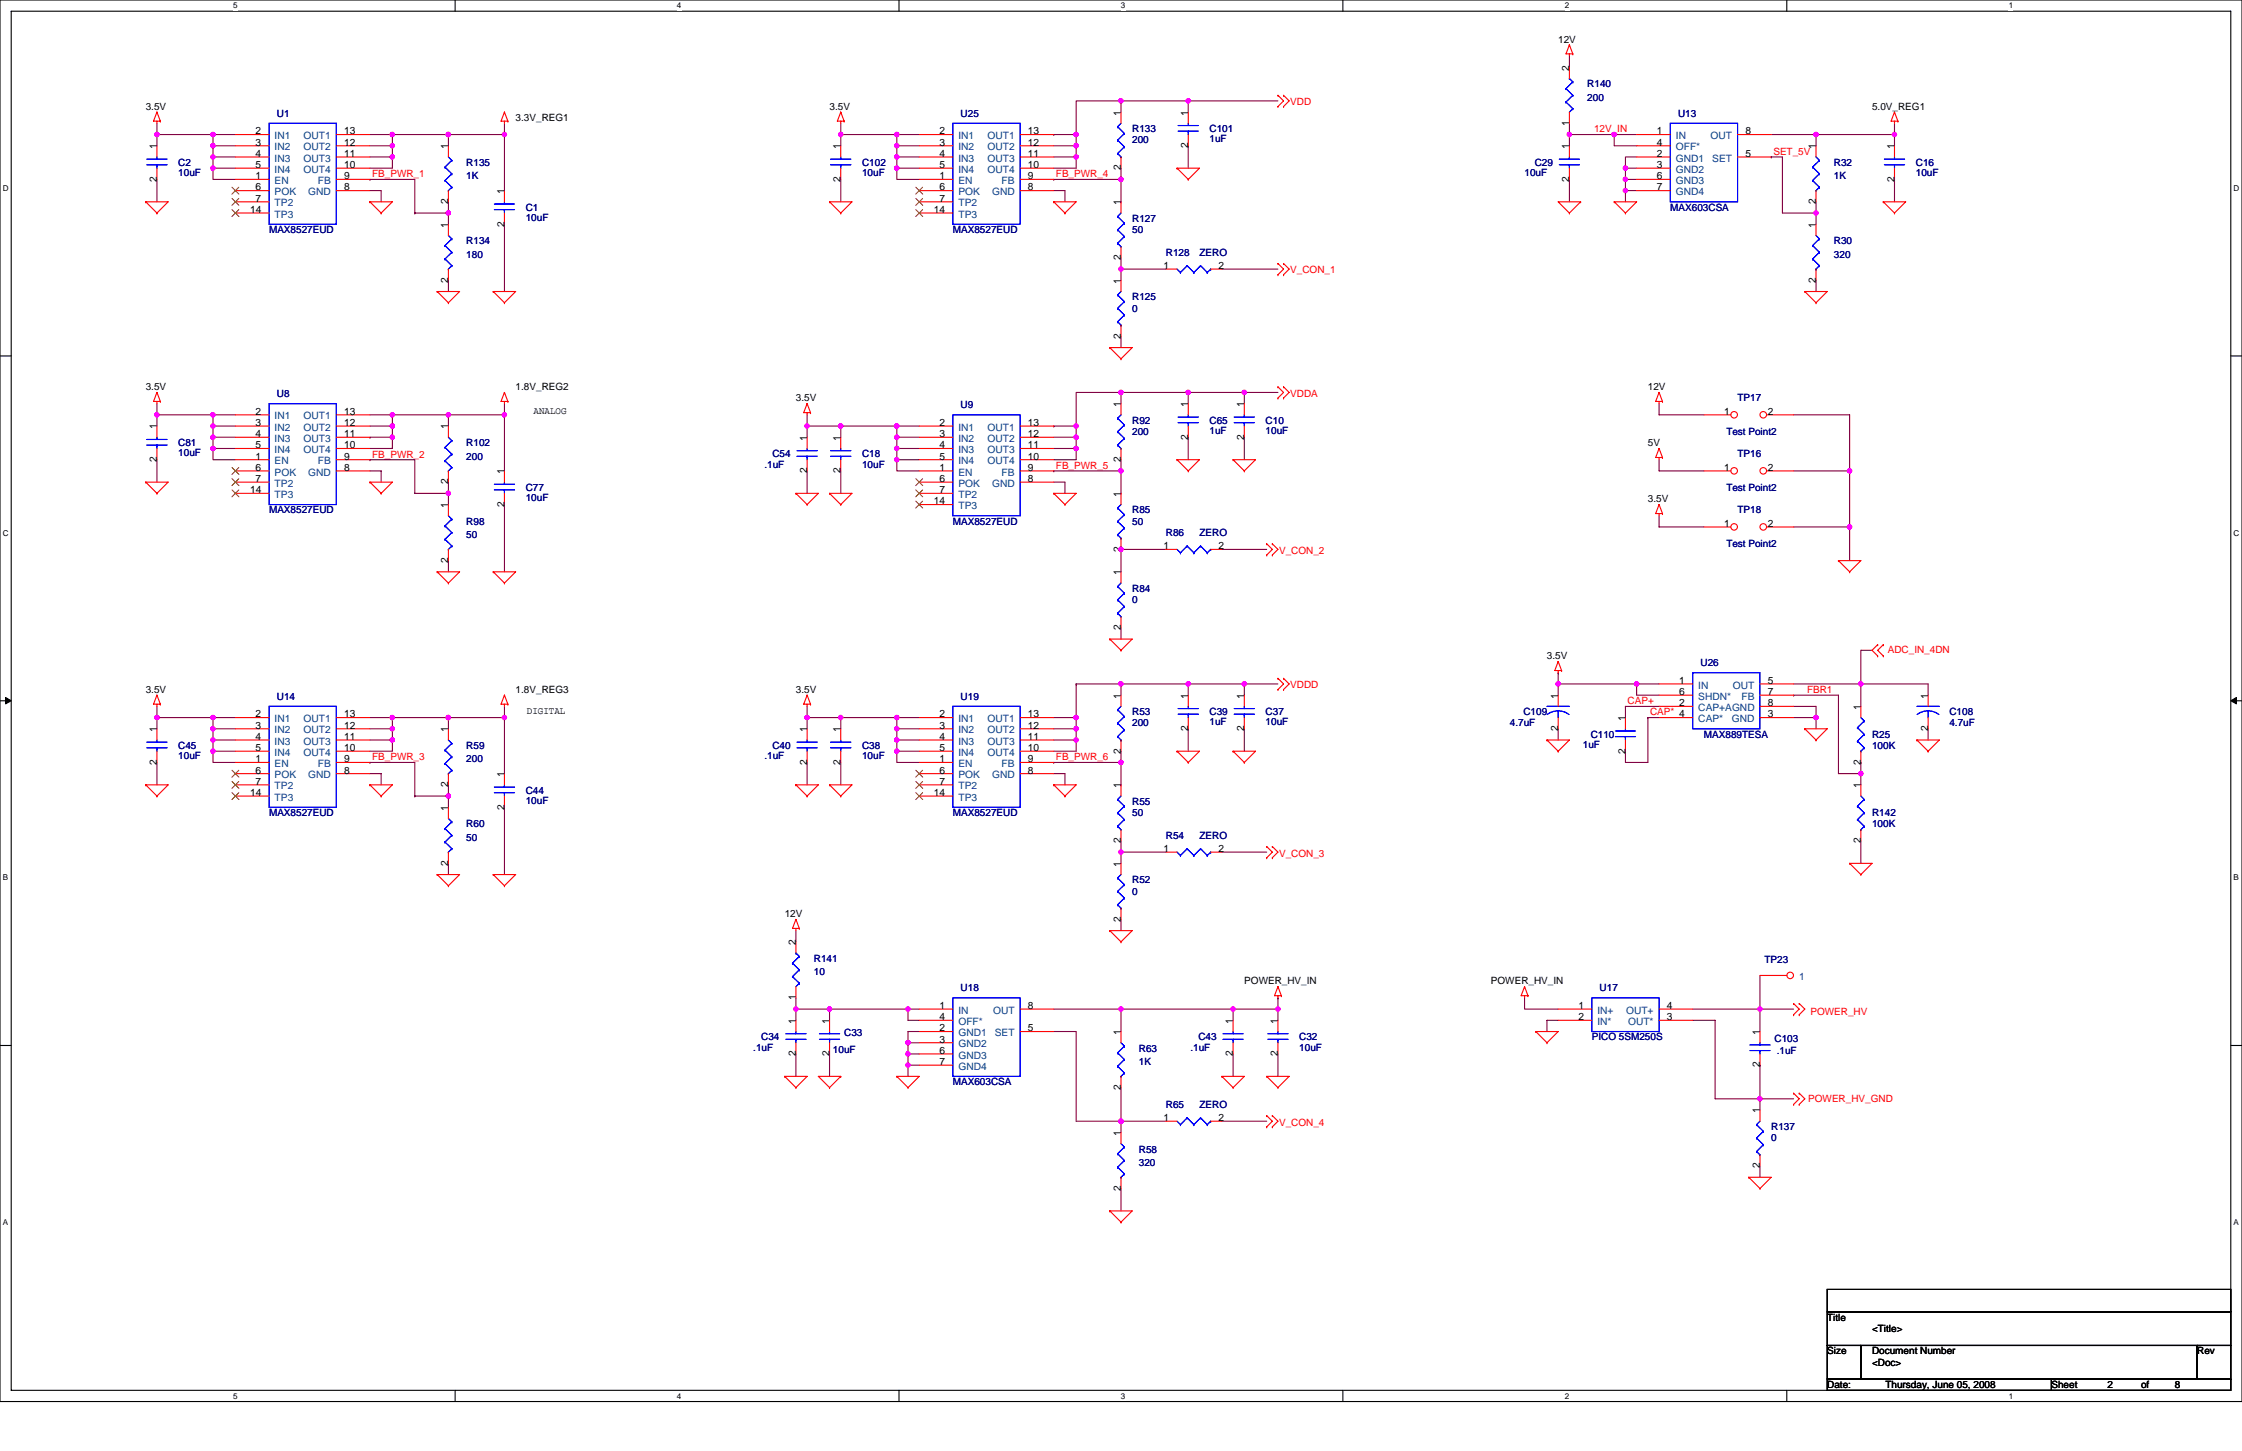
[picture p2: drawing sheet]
<svg xmlns="http://www.w3.org/2000/svg" width="432mm" height="279mm" viewBox="0 0 432 279" stroke-linecap="round" stroke-linejoin="round" font-family="sans-serif">
<defs><g id="words">
<g font-size="1.9">
<text x="300.1" y="8.2">12V</text>
<text x="302.2" y="13.6" transform="rotate(-90 302.2 13.6)">2</text>
<text x="28.1" y="21.1">3.5V</text>
<text x="99.3" y="23.3">3.3V_REG1</text>
<text x="159.8" y="21.1">3.5V</text>
<text x="215.9" y="22.2" transform="rotate(-90 215.9 22.2)">1</text>
<text x="228.8" y="22.2" transform="rotate(-90 228.8 22.2)">1</text>
<text x="360.6" y="21.1">5.0V_REG1</text>
<text x="30.2" y="28.7" transform="rotate(-90 30.2 28.7)">1</text>
<text x="49.2" y="25.9">2</text>
<text x="49.2" y="28">3</text>
<text x="66.3" y="28">12</text>
<text x="66.3" y="25.9">13</text>
<text x="86.3" y="28.7" transform="rotate(-90 86.3 28.7)">1</text>
<text x="161.9" y="28.7" transform="rotate(-90 161.9 28.7)">1</text>
<text x="180.9" y="25.9">2</text>
<text x="180.9" y="28">3</text>
<text x="198" y="28">12</text>
<text x="198" y="25.9">13</text>
<text x="228.8" y="28.5" transform="rotate(-90 228.8 28.5)">2</text>
<text x="302.2" y="28.7" transform="rotate(-90 302.2 28.7)">1</text>
<text x="302.2" y="24.2" transform="rotate(-90 302.2 24.2)">1</text>
<text x="319.1" y="28">4</text>
<text x="319.1" y="25.9">1</text>
<text x="336.1" y="25.9">8</text>
<text x="349.7" y="28.7" transform="rotate(-90 349.7 28.7)">1</text>
<text x="364.8" y="28.7" transform="rotate(-90 364.8 28.7)">1</text>
<text x="30.2" y="35" transform="rotate(-90 30.2 35)">2</text>
<text x="49.2" y="34.5">1</text>
<text x="49.2" y="30.2">4</text>
<text x="49.2" y="32.4">5</text>
<text x="66.3" y="34.5">9</text>
<text x="66.3" y="30.2">11</text>
<text x="66.3" y="32.4">10</text>
<text x="161.9" y="35" transform="rotate(-90 161.9 35)">2</text>
<text x="180.9" y="34.5">1</text>
<text x="180.9" y="30.2">4</text>
<text x="180.9" y="32.4">5</text>
<text x="198" y="34.5">9</text>
<text x="198" y="30.2">11</text>
<text x="198" y="32.4">10</text>
<text x="215.9" y="32.8" transform="rotate(-90 215.9 32.8)">2</text>
<text x="302.2" y="35" transform="rotate(-90 302.2 35)">2</text>
<text x="319.1" y="30.2">2</text>
<text x="319.1" y="32.4">3</text>
<text x="319.1" y="34.5">6</text>
<text x="336.1" y="30.2">5</text>
<text x="364.8" y="35" transform="rotate(-90 364.8 35)">2</text>
<text x="48.2" y="41">14</text>
<text x="49.2" y="36.7">6</text>
<text x="49.2" y="38.8">7</text>
<text x="66.3" y="36.7">8</text>
<text x="86.3" y="39.3" transform="rotate(-90 86.3 39.3)">2</text>
<text x="97.1" y="37.4" transform="rotate(-90 97.1 37.4)">1</text>
<text x="179.9" y="41">14</text>
<text x="180.9" y="36.7">6</text>
<text x="180.9" y="38.8">7</text>
<text x="198" y="36.7">8</text>
<text x="215.9" y="39.5" transform="rotate(-90 215.9 39.5)">1</text>
<text x="319.1" y="36.7">7</text>
<text x="349.7" y="39.3" transform="rotate(-90 349.7 39.3)">2</text>
<text x="86.3" y="43.8" transform="rotate(-90 86.3 43.8)">1</text>
<text x="97.1" y="43.6" transform="rotate(-90 97.1 43.6)">2</text>
<text x="349.7" y="43.8" transform="rotate(-90 349.7 43.8)">1</text>
<text x="215.9" y="50.1" transform="rotate(-90 215.9 50.1)">2</text>
<text x="224.1" y="51.8">1</text>
<text x="234.7" y="51.8">2</text>
<text x="86.3" y="54.4" transform="rotate(-90 86.3 54.4)">2</text>
<text x="215.9" y="54.6" transform="rotate(-90 215.9 54.6)">1</text>
<text x="349.7" y="54.4" transform="rotate(-90 349.7 54.4)">2</text>
<text x="215.9" y="65.2" transform="rotate(-90 215.9 65.2)">2</text>
<text x="28.1" y="75.1">3.5V</text>
<text x="99.3" y="75.1">1.8V_REG2</text>
<text x="153.3" y="77.3">3.5V</text>
<text x="317.4" y="75.1">12V</text>
<text x="30.2" y="82.7" transform="rotate(-90 30.2 82.7)">1</text>
<text x="49.2" y="79.9">2</text>
<text x="49.2" y="82">3</text>
<text x="66.3" y="82">12</text>
<text x="66.3" y="79.9">13</text>
<text x="86.3" y="82.7" transform="rotate(-90 86.3 82.7)">1</text>
<text x="102.8" y="79.7">ANALOG</text>
<text x="180.9" y="82">2</text>
<text x="198" y="82">13</text>
<text x="215.9" y="78.4" transform="rotate(-90 215.9 78.4)">1</text>
<text x="228.8" y="78.4" transform="rotate(-90 228.8 78.4)">1</text>
<text x="239.6" y="78.4" transform="rotate(-90 239.6 78.4)">1</text>
<text x="332.1" y="79.9">1</text>
<text x="340.5" y="79.9">2</text>
<text x="30.2" y="89" transform="rotate(-90 30.2 89)">2</text>
<text x="49.2" y="88.5">1</text>
<text x="49.2" y="84.2">4</text>
<text x="49.2" y="86.3">5</text>
<text x="66.3" y="88.5">9</text>
<text x="66.3" y="84.2">11</text>
<text x="66.3" y="86.3">10</text>
<text x="155.4" y="84.9" transform="rotate(-90 155.4 84.9)">1</text>
<text x="161.9" y="84.9" transform="rotate(-90 161.9 84.9)">1</text>
<text x="180.9" y="84.2">3</text>
<text x="180.9" y="86.3">4</text>
<text x="180.9" y="88.5">5</text>
<text x="198" y="86.3">11</text>
<text x="198" y="88.5">10</text>
<text x="198" y="84.2">12</text>
<text x="215.9" y="89" transform="rotate(-90 215.9 89)">2</text>
<text x="228.8" y="84.6" transform="rotate(-90 228.8 84.6)">2</text>
<text x="239.6" y="84.6" transform="rotate(-90 239.6 84.6)">2</text>
<text x="317.4" y="85.9">5V</text>
<text x="48.2" y="95">14</text>
<text x="49.2" y="90.7">6</text>
<text x="49.2" y="92.8">7</text>
<text x="66.3" y="90.7">8</text>
<text x="86.3" y="93.3" transform="rotate(-90 86.3 93.3)">2</text>
<text x="97.1" y="91.3" transform="rotate(-90 97.1 91.3)">1</text>
<text x="155.4" y="91.1" transform="rotate(-90 155.4 91.1)">2</text>
<text x="161.9" y="91.1" transform="rotate(-90 161.9 91.1)">2</text>
<text x="180.9" y="90.7">1</text>
<text x="180.9" y="92.8">6</text>
<text x="180.9" y="95">7</text>
<text x="198" y="90.7">9</text>
<text x="198" y="92.8">8</text>
<text x="215.9" y="95.7" transform="rotate(-90 215.9 95.7)">1</text>
<text x="332.1" y="90.7">1</text>
<text x="340.5" y="90.7">2</text>
<text x="86.3" y="97.8" transform="rotate(-90 86.3 97.8)">1</text>
<text x="97.1" y="97.6" transform="rotate(-90 97.1 97.6)">2</text>
<text x="179.9" y="97.1">14</text>
<text x="317.4" y="96.7">3.5V</text>
<text x="332.1" y="101.5">1</text>
<text x="340.5" y="101.5">2</text>
<text x="215.9" y="106.2" transform="rotate(-90 215.9 106.2)">2</text>
<text x="224.1" y="105.8">1</text>
<text x="234.7" y="105.8">2</text>
<text x="86.3" y="108.4" transform="rotate(-90 86.3 108.4)">2</text>
<text x="215.9" y="110.8" transform="rotate(-90 215.9 110.8)">1</text>
<text x="215.9" y="121.3" transform="rotate(-90 215.9 121.3)">2</text>
<text x="297.9" y="126.9">3.5V</text>
<text x="323.4" y="131.7">1</text>
<text x="340.5" y="131.7">5</text>
<text x="28.1" y="133.4">3.5V</text>
<text x="99.3" y="133.4">1.8V_REG3</text>
<text x="101.5" y="137.6">DIGITAL</text>
<text x="153.3" y="133.4">3.5V</text>
<text x="215.9" y="134.5" transform="rotate(-90 215.9 134.5)">1</text>
<text x="228.8" y="134.5" transform="rotate(-90 228.8 134.5)">1</text>
<text x="239.6" y="134.5" transform="rotate(-90 239.6 134.5)">1</text>
<text x="300.1" y="134.5" transform="rotate(-90 300.1 134.5)">1</text>
<text x="323.4" y="136">2</text>
<text x="323.4" y="133.8">6</text>
<text x="340.5" y="133.8">7</text>
<text x="340.5" y="136">8</text>
<text x="358.4" y="136.7" transform="rotate(-90 358.4 136.7)">1</text>
<text x="371.3" y="134.5" transform="rotate(-90 371.3 134.5)">1</text>
<text x="30.2" y="141" transform="rotate(-90 30.2 141)">1</text>
<text x="49.2" y="138.2">2</text>
<text x="49.2" y="140.3">3</text>
<text x="49.2" y="142.5">4</text>
<text x="66.3" y="142.5">11</text>
<text x="66.3" y="140.3">12</text>
<text x="66.3" y="138.2">13</text>
<text x="86.3" y="141" transform="rotate(-90 86.3 141)">1</text>
<text x="155.4" y="141" transform="rotate(-90 155.4 141)">1</text>
<text x="161.9" y="141" transform="rotate(-90 161.9 141)">1</text>
<text x="180.9" y="138.2">2</text>
<text x="180.9" y="140.3">3</text>
<text x="180.9" y="142.5">4</text>
<text x="198" y="142.5">11</text>
<text x="198" y="140.3">12</text>
<text x="198" y="138.2">13</text>
<text x="228.8" y="140.8" transform="rotate(-90 228.8 140.8)">2</text>
<text x="239.6" y="140.8" transform="rotate(-90 239.6 140.8)">2</text>
<text x="300.1" y="140.8" transform="rotate(-90 300.1 140.8)">2</text>
<text x="313" y="138.8" transform="rotate(-90 313 138.8)">1</text>
<text x="340.5" y="138.2">3</text>
<text x="371.3" y="140.8" transform="rotate(-90 371.3 140.8)">2</text>
<text x="30.2" y="147.3" transform="rotate(-90 30.2 147.3)">2</text>
<text x="49.2" y="146.8">1</text>
<text x="49.2" y="144.6">5</text>
<text x="49.2" y="148.9">6</text>
<text x="66.3" y="146.8">9</text>
<text x="66.3" y="148.9">8</text>
<text x="66.3" y="144.6">10</text>
<text x="97.1" y="149.6" transform="rotate(-90 97.1 149.6)">1</text>
<text x="155.4" y="147.3" transform="rotate(-90 155.4 147.3)">2</text>
<text x="161.9" y="147.3" transform="rotate(-90 161.9 147.3)">2</text>
<text x="180.9" y="146.8">1</text>
<text x="180.9" y="144.6">5</text>
<text x="180.9" y="148.9">6</text>
<text x="198" y="146.8">9</text>
<text x="198" y="148.9">8</text>
<text x="198" y="144.6">10</text>
<text x="215.9" y="145.1" transform="rotate(-90 215.9 145.1)">2</text>
<text x="313" y="145.1" transform="rotate(-90 313 145.1)">2</text>
<text x="358.4" y="147.3" transform="rotate(-90 358.4 147.3)">2</text>
<text x="48.2" y="153.3">14</text>
<text x="49.2" y="151.1">7</text>
<text x="86.3" y="151.6" transform="rotate(-90 86.3 151.6)">2</text>
<text x="97.1" y="155.9" transform="rotate(-90 97.1 155.9)">2</text>
<text x="179.9" y="153.3">14</text>
<text x="180.9" y="151.1">7</text>
<text x="215.9" y="151.8" transform="rotate(-90 215.9 151.8)">1</text>
<text x="358.4" y="151.8" transform="rotate(-90 358.4 151.8)">1</text>
<text x="86.3" y="156.1" transform="rotate(-90 86.3 156.1)">1</text>
<text x="86.3" y="166.7" transform="rotate(-90 86.3 166.7)">2</text>
<text x="215.9" y="166.9" transform="rotate(-90 215.9 166.9)">1</text>
<text x="215.9" y="162.4" transform="rotate(-90 215.9 162.4)">2</text>
<text x="224.1" y="164.1">1</text>
<text x="234.7" y="164.1">2</text>
<text x="358.4" y="162.4" transform="rotate(-90 358.4 162.4)">2</text>
<text x="151.1" y="176.6">12V</text>
<text x="215.9" y="177.5" transform="rotate(-90 215.9 177.5)">2</text>
<text x="153.3" y="182" transform="rotate(-90 153.3 182)">2</text>
<text x="239.6" y="189.5">POWER_HV_IN</text>
<text x="287.1" y="189.5">POWER_HV_IN</text>
<text x="153.3" y="197.1" transform="rotate(-90 153.3 197.1)">1</text>
<text x="153.3" y="192.6" transform="rotate(-90 153.3 192.6)">1</text>
<text x="159.7" y="197.1" transform="rotate(-90 159.7 197.1)">1</text>
<text x="180.9" y="196.4">4</text>
<text x="180.9" y="194.3">1</text>
<text x="198" y="194.3">8</text>
<text x="237.5" y="197.1" transform="rotate(-90 237.5 197.1)">1</text>
<text x="246.1" y="197.1" transform="rotate(-90 246.1 197.1)">1</text>
<text x="304" y="194.3">1</text>
<text x="304" y="196.4">2</text>
<text x="321" y="196.4">3</text>
<text x="321" y="194.3">4</text>
<text x="153.3" y="203.4" transform="rotate(-90 153.3 203.4)">2</text>
<text x="159.7" y="203.4" transform="rotate(-90 159.7 203.4)">2</text>
<text x="180.9" y="198.6">2</text>
<text x="180.9" y="200.8">3</text>
<text x="180.9" y="202.9">6</text>
<text x="198" y="198.6">5</text>
<text x="215.9" y="199.3" transform="rotate(-90 215.9 199.3)">1</text>
<text x="237.5" y="203.4" transform="rotate(-90 237.5 203.4)">2</text>
<text x="246.1" y="203.4" transform="rotate(-90 246.1 203.4)">2</text>
<text x="338.9" y="199.3" transform="rotate(-90 338.9 199.3)">1</text>
<text x="180.9" y="205.1">7</text>
<text x="215.9" y="209.9" transform="rotate(-90 215.9 209.9)">2</text>
<text x="338.9" y="205.5" transform="rotate(-90 338.9 205.5)">2</text>
<text x="224.1" y="215.9">1</text>
<text x="234.7" y="215.9">2</text>
<text x="338.9" y="214.4" transform="rotate(-90 338.9 214.4)">1</text>
<text x="215.9" y="218.7" transform="rotate(-90 215.9 218.7)">1</text>
<text x="338.9" y="225" transform="rotate(-90 338.9 225)">2</text>
<text x="215.9" y="229.3" transform="rotate(-90 215.9 229.3)">2</text>
<text x="351.9" y="254.3">Title</text>
<text x="360.6" y="256.5">&lt;Title&gt;</text>
<text x="351.9" y="260.8">Size</text>
<text x="360.6" y="260.8">Document Number</text>
<text x="360.6" y="263">&lt;Doc&gt;</text>
<text x="423.2" y="260.8">Rev</text>
<text x="351.9" y="267.3">Date:</text>
<text x="363.1" y="267.3">Thursday, June 05, 2008</text>
<text x="395.1" y="267.3">Sheet</text>
<text x="405.9" y="267.3">2</text>
<text x="412.4" y="267.3">of</text>
<text x="418.8" y="267.3">8</text>
</g>
<g font-size="1.9" fill="#000080">
<text x="305.7" y="16.8">R140</text>
<text x="53.3" y="22.4">U1</text>
<text x="185" y="22.4">U25</text>
<text x="305.7" y="19.4">200</text>
<text x="323.2" y="22.4">U13</text>
<text x="218.1" y="25.5">R133</text>
<text x="218.1" y="27.6">200</text>
<text x="233" y="25.5">C101</text>
<text x="233" y="27.4">1uF</text>
<text x="34.3" y="31.9">C2</text>
<text x="34.3" y="33.9">10uF</text>
<text x="89.8" y="31.9">R135</text>
<text x="89.8" y="34.5">1K</text>
<text x="166" y="31.9">C102</text>
<text x="166" y="33.9">10uF</text>
<text x="293.6" y="33.9">10uF</text>
<text x="295.6" y="31.9">C29</text>
<text x="353.2" y="31.9">R32</text>
<text x="353.2" y="34.5">1K</text>
<text x="369" y="31.9">C16</text>
<text x="369" y="33.9">10uF</text>
<text x="101.3" y="40.6">C1</text>
<text x="321.7" y="40.6">MAX603CSA</text>
<text x="51.8" y="44.9">MAX8527EUD</text>
<text x="89.8" y="47.1">R134</text>
<text x="101.3" y="42.5">10uF</text>
<text x="183.5" y="44.9">MAX8527EUD</text>
<text x="218.1" y="42.7">R127</text>
<text x="218.1" y="44.9">50</text>
<text x="353.2" y="47.1">R30</text>
<text x="89.8" y="49.6">180</text>
<text x="224.5" y="49.2">R128</text>
<text x="231" y="49.2">ZERO</text>
<text x="353.2" y="49.6">320</text>
<text x="218.1" y="57.8">R125</text>
<text x="218.1" y="60">0</text>
<text x="53.3" y="76.4">U8</text>
<text x="334.6" y="77.3">TP17</text>
<text x="185" y="78.6">U9</text>
<text x="218.1" y="81.6">R92</text>
<text x="218.1" y="83.8">200</text>
<text x="233" y="81.6">C65</text>
<text x="233" y="83.5">1uF</text>
<text x="243.8" y="81.6">C10</text>
<text x="243.8" y="83.5">10uF</text>
<text x="332.5" y="83.8">Test Point2</text>
<text x="34.3" y="85.9">C81</text>
<text x="34.3" y="87.9">10uF</text>
<text x="89.8" y="85.9">R102</text>
<text x="89.8" y="88.5">200</text>
<text x="148.8" y="88.1">C54</text>
<text x="166" y="88.1">C18</text>
<text x="334.6" y="88.1">TP16</text>
<text x="101.3" y="94.6">C77</text>
<text x="147.2" y="90">.1uF</text>
<text x="166" y="90">10uF</text>
<text x="332.5" y="94.6">Test Point2</text>
<text x="51.8" y="98.9">MAX8527EUD</text>
<text x="89.8" y="101">R98</text>
<text x="101.3" y="96.5">10uF</text>
<text x="183.5" y="101">MAX8527EUD</text>
<text x="218.1" y="98.9">R85</text>
<text x="218.1" y="101">50</text>
<text x="334.6" y="98.9">TP18</text>
<text x="89.8" y="103.6">50</text>
<text x="224.5" y="103.2">R86</text>
<text x="231" y="103.2">ZERO</text>
<text x="332.5" y="105.3">Test Point2</text>
<text x="218.1" y="114">R84</text>
<text x="218.1" y="116.1">0</text>
<text x="327.5" y="128.2">U26</text>
<text x="53.3" y="134.7">U14</text>
<text x="185" y="134.7">U19</text>
<text x="218.1" y="137.7">R53</text>
<text x="233" y="137.7">C39</text>
<text x="243.8" y="137.7">C37</text>
<text x="293.4" y="137.7">C109</text>
<text x="375.5" y="137.7">C108</text>
<text x="218.1" y="139.9">200</text>
<text x="233" y="139.7">1uF</text>
<text x="243.8" y="139.7">10uF</text>
<text x="290.8" y="139.9">4.7uF</text>
<text x="304.8" y="144">1uF</text>
<text x="306.4" y="142">C110</text>
<text x="328.2" y="142">MAX889TESA</text>
<text x="360.6" y="142">R25</text>
<text x="375.5" y="139.9">4.7uF</text>
<text x="34.3" y="144.2">C45</text>
<text x="34.3" y="146.2">10uF</text>
<text x="89.8" y="144.2">R59</text>
<text x="89.8" y="146.8">200</text>
<text x="147.2" y="146.2">.1uF</text>
<text x="148.8" y="144.2">C40</text>
<text x="166" y="144.2">C38</text>
<text x="166" y="146.2">10uF</text>
<text x="360.6" y="144.2">100K</text>
<text x="101.3" y="152.8">C44</text>
<text x="101.3" y="154.8">10uF</text>
<text x="218.1" y="155">R55</text>
<text x="51.8" y="157.2">MAX8527EUD</text>
<text x="89.8" y="159.3">R60</text>
<text x="89.8" y="161.9">50</text>
<text x="183.5" y="157.2">MAX8527EUD</text>
<text x="218.1" y="157.2">50</text>
<text x="224.5" y="161.5">R54</text>
<text x="231" y="161.5">ZERO</text>
<text x="360.6" y="157.2">R142</text>
<text x="360.6" y="159.3">100K</text>
<text x="218.1" y="170.1">R52</text>
<text x="218.1" y="172.3">0</text>
<text x="156.7" y="185.2">R141</text>
<text x="339.8" y="185.4">TP23</text>
<text x="156.7" y="187.8">10</text>
<text x="185" y="190.8">U18</text>
<text x="308.1" y="190.8">U17</text>
<text x="145.1" y="202.3">.1uF</text>
<text x="146.6" y="200.3">C34</text>
<text x="160.4" y="202.7">10uF</text>
<text x="162.6" y="199.5">C33</text>
<text x="219.4" y="202.5">R63</text>
<text x="229.3" y="202.3">.1uF</text>
<text x="230.8" y="200.3">C43</text>
<text x="250.2" y="200.3">C32</text>
<text x="250.2" y="202.3">10uF</text>
<text x="306.6" y="200.3">PICO 5SM250S</text>
<text x="341.8" y="200.6">C103</text>
<text x="342.2" y="202.9">.1uF</text>
<text x="183.5" y="209">MAX603CSA</text>
<text x="219.4" y="205.1">1K</text>
<text x="224.5" y="213.3">R65</text>
<text x="231" y="213.3">ZERO</text>
<text x="219.4" y="221.9">R58</text>
<text x="341.1" y="217.6">R137</text>
<text x="341.1" y="219.8">0</text>
<text x="219.4" y="224.5">320</text>
</g>
<g font-size="1.9" fill="#f00">
<text x="248.5" y="20.3">VDD</text>
<text x="307" y="25.5">12V_IN</text>
<text x="341.5" y="29.8">SET_5V</text>
<text x="71.7" y="34.1">FB_PWR_1</text>
<text x="203.4" y="34.1">FB_PWR_4</text>
<text x="248.5" y="52.7">V_CON_1</text>
<text x="248.5" y="76.4">VDDA</text>
<text x="71.7" y="88.1">FB_PWR_2</text>
<text x="203.4" y="90.3">FB_PWR_5</text>
<text x="246.3" y="106.6">V_CON_2</text>
<text x="363.6" y="125.6">ADC_IN_4DN</text>
<text x="248.5" y="132.5">VDDD</text>
<text x="313.5" y="135.6">CAP+</text>
<text x="317.8" y="137.8">CAP* 4</text>
<text x="348" y="133.4">FBR1</text>
<text x="71.7" y="146.4">FB_PWR_3</text>
<text x="203.4" y="146.4">FB_PWR_6</text>
<text x="246.3" y="164.9">V_CON_3</text>
<text x="348.7" y="195.4">POWER_HV</text>
<text x="348.3" y="212.2">POWER_HV_GND</text>
<text x="246.3" y="216.7">V_CON_4</text>
</g>
<g font-size="1.9" fill="#004080">
<text x="52.9" y="26.8">IN1</text>
<text x="52.9" y="29">IN2</text>
<text x="58.5" y="29">OUT2</text>
<text x="58.5" y="26.8">OUT1</text>
<text x="184.6" y="26.8">IN1</text>
<text x="184.6" y="29">IN2</text>
<text x="190.2" y="29">OUT2</text>
<text x="190.2" y="26.8">OUT1</text>
<text x="322.8" y="29">OFF*</text>
<text x="322.8" y="26.8">IN</text>
<text x="329.4" y="26.8">OUT</text>
<text x="52.9" y="35.4">EN</text>
<text x="52.9" y="31.1">IN3</text>
<text x="52.9" y="33.3">IN4</text>
<text x="58.5" y="31.1">OUT3</text>
<text x="58.5" y="33.3">OUT4</text>
<text x="61.2" y="35.4">FB</text>
<text x="184.6" y="35.4">EN</text>
<text x="184.6" y="31.1">IN3</text>
<text x="184.6" y="33.3">IN4</text>
<text x="190.2" y="31.1">OUT3</text>
<text x="190.2" y="33.3">OUT4</text>
<text x="192.9" y="35.4">FB</text>
<text x="322.8" y="31.1">GND1</text>
<text x="322.8" y="33.3">GND2</text>
<text x="322.8" y="35.4">GND3</text>
<text x="329.8" y="31.1">SET</text>
<text x="52.9" y="37.6">POK</text>
<text x="52.9" y="39.8">TP2</text>
<text x="52.9" y="41.9">TP3</text>
<text x="59.4" y="37.6">GND</text>
<text x="184.6" y="37.6">POK</text>
<text x="184.6" y="39.8">TP2</text>
<text x="184.6" y="41.9">TP3</text>
<text x="191.1" y="37.6">GND</text>
<text x="322.8" y="37.6">GND4</text>
<text x="52.9" y="80.8">IN1</text>
<text x="52.9" y="82.9">IN2</text>
<text x="58.5" y="82.9">OUT2</text>
<text x="58.5" y="80.8">OUT1</text>
<text x="184.6" y="82.9">IN1</text>
<text x="190.2" y="82.9">OUT1</text>
<text x="52.9" y="89.4">EN</text>
<text x="52.9" y="85.1">IN3</text>
<text x="52.9" y="87.2">IN4</text>
<text x="58.5" y="85.1">OUT3</text>
<text x="58.5" y="87.2">OUT4</text>
<text x="61.2" y="89.4">FB</text>
<text x="184.6" y="85.1">IN2</text>
<text x="184.6" y="87.2">IN3</text>
<text x="184.6" y="89.4">IN4</text>
<text x="190.2" y="87.2">OUT3</text>
<text x="190.2" y="89.4">OUT4</text>
<text x="190.2" y="85.1">OUT2</text>
<text x="52.9" y="91.6">POK</text>
<text x="52.9" y="93.7">TP2</text>
<text x="52.9" y="95.9">TP3</text>
<text x="59.4" y="91.6">GND</text>
<text x="184.6" y="91.6">EN</text>
<text x="184.6" y="93.7">POK</text>
<text x="184.6" y="95.9">TP2</text>
<text x="191.1" y="93.7">GND</text>
<text x="192.9" y="91.6">FB</text>
<text x="184.6" y="98">TP3</text>
<text x="327.1" y="132.6">IN</text>
<text x="327.1" y="136.9">CAP+AGND</text>
<text x="327.1" y="134.7">SHDN*</text>
<text x="333.8" y="132.6">OUT</text>
<text x="335.4" y="134.7">FB</text>
<text x="52.9" y="139.1">IN1</text>
<text x="52.9" y="141.2">IN2</text>
<text x="52.9" y="143.4">IN3</text>
<text x="58.5" y="143.4">OUT3</text>
<text x="58.5" y="141.2">OUT2</text>
<text x="58.5" y="139.1">OUT1</text>
<text x="184.6" y="139.1">IN1</text>
<text x="184.6" y="141.2">IN2</text>
<text x="184.6" y="143.4">IN3</text>
<text x="190.2" y="143.4">OUT3</text>
<text x="190.2" y="141.2">OUT2</text>
<text x="190.2" y="139.1">OUT1</text>
<text x="327.1" y="139.1">CAP*</text>
<text x="333.6" y="139.1">GND</text>
<text x="52.9" y="147.7">EN</text>
<text x="52.9" y="145.5">IN4</text>
<text x="52.9" y="149.9">POK</text>
<text x="58.5" y="145.5">OUT4</text>
<text x="59.4" y="149.9">GND</text>
<text x="61.2" y="147.7">FB</text>
<text x="184.6" y="147.7">EN</text>
<text x="184.6" y="145.5">IN4</text>
<text x="184.6" y="149.9">POK</text>
<text x="190.2" y="145.5">OUT4</text>
<text x="191.1" y="149.9">GND</text>
<text x="192.9" y="147.7">FB</text>
<text x="52.9" y="152">TP2</text>
<text x="52.9" y="154.2">TP3</text>
<text x="184.6" y="152">TP2</text>
<text x="184.6" y="154.2">TP3</text>
<text x="346.5" y="188.7">1</text>
<text x="184.6" y="197.4">OFF*</text>
<text x="184.6" y="195.2">IN</text>
<text x="191.3" y="195.2">OUT</text>
<text x="307.7" y="195.2">IN+</text>
<text x="307.7" y="197.4">IN*</text>
<text x="313.2" y="195.2">OUT+</text>
<text x="313.6" y="197.4">OUT*</text>
<text x="184.6" y="199.5">GND1</text>
<text x="184.6" y="201.7">GND2</text>
<text x="184.6" y="203.8">GND3</text>
<text x="191.6" y="199.5">SET</text>
<text x="184.6" y="206">GND4</text>
</g>
<g font-size="1.6">
<text x="44.9" y="1.6">5</text>
<text x="130.4" y="1.6">4</text>
<text x="215.9" y="1.6">3</text>
<text x="301.4" y="1.6">2</text>
<text x="386.9" y="1.6">1</text>
<text x=".6" y="36.7">D</text>
<text x="430.2" y="36.7">D</text>
<text x=".6" y="103.1">C</text>
<text x="430.2" y="103.1">C</text>
<text x=".6" y="169.5">B</text>
<text x="430.2" y="169.5">B</text>
<text x=".6" y="235.9">A</text>
<text x="430.2" y="235.9">A</text>
<text x="44.9" y="269.3">5</text>
<text x="130.4" y="269.3">4</text>
<text x="215.9" y="269.3">3</text>
<text x="301.4" y="269.3">2</text>
<text x="386.9" y="269.3">1</text>
</g>
</g></defs>
<path d="M0 0h431.8v269.9h-431.8zM2.2 2.2h427.4v265.5h-427.4z" fill="none" stroke="#000" stroke-width=".21"/>
<g fill="#fff">
<path d="M44.9 .2h.9v1.7h-.9z"/>
<path d="M44.9 267.9h.9v1.8h-.9z"/>
</g>
<path d="M87.7 0v2.2M87.7 267.7v2.2" fill="none" stroke="#000" stroke-width=".21"/>
<g fill="#fff">
<path d="M130.4 .2h.9v1.7h-.9z"/>
<path d="M130.4 267.9h.9v1.8h-.9z"/>
</g>
<path d="M173.1 0v2.2M173.1 267.7v2.2" fill="none" stroke="#000" stroke-width=".21"/>
<g fill="#fff">
<path d="M215.9 .2h.8v1.7h-.8z"/>
<path d="M215.9 267.9h.8v1.8h-.8z"/>
</g>
<path d="M258.6 0v2.2M258.6 267.7v2.2" fill="none" stroke="#000" stroke-width=".21"/>
<g fill="#fff">
<path d="M301.4 .2h.8v1.7h-.8z"/>
<path d="M301.4 267.9h.8v1.8h-.8z"/>
</g>
<path d="M344.1 0v2.2M344.1 267.7v2.2" fill="none" stroke="#000" stroke-width=".21"/>
<g fill="#fff">
<path d="M386.9 .2h.8v1.7h-.8z"/>
<path d="M386.9 267.9h.8v1.8h-.8z"/>
<path d="M.6 35.3h1.1v1.8h-1.1z"/>
<path d="M430.2 35.3h1.1v1.8h-1.1z"/>
<path d="M.6 101.7h1.1v1.8h-1.1z"/>
<path d="M430.2 101.7h1.1v1.8h-1.1z"/>
</g>
<path d="M0 68.5h2.2M429.6 68.5h2.2" fill="none" stroke="#000" stroke-width=".21"/>
<g fill="#fff">
<path d="M.6 168.1h1v1.8h-1z"/>
<path d="M430.2 168.1h1v1.8h-1z"/>
</g>
<path d="M0 134.9h2.2M429.6 134.9h2.2" fill="none" stroke="#000" stroke-width=".21"/>
<path d="M1.1 134.3l1.1 .6-1.1 .7zM429.6 134.9l1.1-.6v1.3z" fill="#000" stroke="#000" stroke-width=".19"/>
<g fill="#fff">
<path d="M.6 234.5h1v1.7h-1z"/>
<path d="M430.2 234.5h1v1.7h-1z"/>
</g>
<path d="M0 201.3h2.2M429.6 201.3h2.2M351.9 248.3h77.7v4.3h-77.7zM351.9 252.6h77.7v6.5h-77.7zM351.9 259.1h6.5v6.5h-6.5zM358.4 259.1h64.8v6.5h-64.8zM423.2 259.1h6.4v6.5h-6.4zM351.9 265.6h43.2v2.1h-43.2zM395.1 265.6h34.5v2.1h-34.5z" fill="none" stroke="#000" stroke-width=".21"/>
<g fill="none" stroke="#800040" stroke-width=".21">
<path d="M215.9 19.4h.1M215.9 19.4v2.2M215.9 19.4h-8.6v6.5M215.9 19.4h13M228.9 19.4v2.2M228.9 19.4h17.2M302.3 10.8v2.2M30.2 25.9v2.2M30.2 25.9h.1M30.2 34.5v4.4M30.2 23.7v2.2M30.2 25.9h10.8"/>
<path d="M41 30.2h4.3M41 28.1v2.1M41 32.4h4.3M41 25.9h4.3M41 30.2h.1M41 32.4v2.1h4.3M41 25.9v2.2h4.3M41 25.9h.1M41 30.2v2.2M71.2 28.1h4.4M71.2 36.7h2.2v2.2M71.2 34.5h.1"/>
<path d="M71.2 34.5h8.7v6.5M71.2 25.9h4.4M71.2 30.2h4.4M75.6 30.2h.1M75.6 25.9h.1M75.6 25.9v2.2M75.6 28.1v4.3h-4.4M75.6 28.1h.1M75.6 25.9h21.6M86.4 25.9v2.2M86.4 38.9v2.1M86.4 25.9h.1"/>
<path d="M97.2 25.9h.1M97.2 23.7v2.2M97.2 25.9v10.8M161.9 23.7v2.2M161.9 25.9v2.2M161.9 25.9h.1M161.9 34.5v4.4M161.9 25.9h10.8M172.7 30.2h4.3M172.7 28.1v2.1M172.7 32.4h4.3M172.7 25.9h4.3"/>
<path d="M172.7 30.2h.1M172.7 32.4v2.1h4.3M172.7 25.9v2.2h4.3M172.7 25.9h.1M172.7 30.2v2.2M202.9 28.1h4.4M202.9 36.7h2.2v2.2M202.9 34.5h.1M202.9 25.9h.1M202.9 30.2h4.4M202.9 25.9h4.4M202.9 34.5h13"/>
<path d="M207.3 30.2h.1M207.3 25.9v2.2M207.3 28.1v4.3h-4.4M207.3 28.1h.1M215.9 32.4v2.1M215.9 38.9h.1M215.9 34.5v4.4M228.9 28.1v4.3M302.3 25.9v2.2M302.3 25.9h.1M302.3 23.7v2.2M302.3 34.5v4.4"/>
<path d="M302.3 25.9h12.9M310.9 25.9v2.2h4.3M310.9 25.9h.1M313.1 36.7h.1M313.1 36.7v2.2M313.1 34.5h.1M313.1 34.5v2.2M313.1 32.4h.1M313.1 32.4v2.1M313.1 34.5h2.1M313.1 36.7h2.1M313.1 32.4h2.1"/>
<path d="M315.2 30.2h-2.1v2.2M341.1 30.2h.1M341.1 30.2h2.2v10.8h6.5M341.1 25.9h8.7M349.8 25.9h.1M349.8 25.9v2.2M349.8 25.9h15.1M349.8 38.9v2.1M364.9 23.7v2.2M364.9 34.5v4.4M364.9 25.9v2.2M79.9 41h.1"/>
<path d="M79.9 41h6.5M86.4 41v2.2M86.4 54v2.1M97.2 43.2v12.9M215.9 51.8v2.2M215.9 51.8h.1M215.9 49.7v2.1M215.9 51.8h8.6M235.3 51.8h10.8M349.8 41h.1M349.8 54v2.1M349.8 41v2.2"/>
<path d="M30.2 79.9h.1M30.2 79.9h10.8M30.2 77.7v2.2M30.2 79.9v2.1M41 79.9h4.3M41 79.9v2.1h4.3M41 79.9h.1M71.2 79.9h4.4M75.6 79.9h.1M75.6 79.9v2.1M75.6 79.9h10.8M86.4 79.9v2.1"/>
<path d="M86.4 79.9h10.8M97.2 79.9h.1M97.2 77.7v2.2M97.2 79.9v10.8M155.4 79.9v2.1M215.9 64.8v2.1M215.9 75.6h.1M215.9 75.6v2.1M215.9 75.6h-8.6v6.4M215.9 75.6h13M239.6 75.6h-10.7v2.1M239.6 75.6h.1"/>
<path d="M239.6 75.6v2.1M239.6 75.6h6.5M319.5 77.7v2.2h8.7M345.4 79.9h10.8v10.8M30.2 88.5v4.3M41 84.2h4.3M41 82v2.2M41 86.4h4.3M41 84.2h.1M41 86.4v2.1h4.3M41 84.2v2.2M71.2 82h4.4"/>
<path d="M71.2 90.7h2.2v2.1M71.2 88.5h.1M71.2 88.5h8.7v6.5h6.5M71.2 84.2h.1M71.2 84.2h4.4M75.6 82h.1M75.6 84.2v2.2h-4.4M75.6 82v2.2M86.4 92.8v2.2M86.4 95h.1M86.4 95v2.2M97.2 97.2v12.9"/>
<path d="M155.4 82v2.2M155.4 90.7v4.3M155.4 82h.1M155.4 82h17.3M161.9 82v2.2M161.9 82h.1M161.9 90.7v4.3M172.7 86.4h4.3M172.7 84.2v2.2M172.7 88.5h4.3M172.7 82h4.3M172.7 86.4h.1"/>
<path d="M172.7 88.5v2.2h4.3M172.7 82v2.2h4.3M172.7 82h.1M172.7 86.4v2.1M202.9 84.2h4.4M202.9 92.8h2.2v2.2M202.9 90.7h.1M202.9 82h.1M202.9 86.4h4.4M202.9 82h4.4M202.9 90.7h13M207.3 86.4h.1"/>
<path d="M207.3 82v2.2M207.3 84.2v4.3h-4.4M207.3 84.2h.1M215.9 88.5v2.2M215.9 95h.1M215.9 90.7v4.3M228.9 84.2v4.3M239.6 84.2v4.3M319.5 88.5v2.2h8.7M319.5 99.3v2.2h8.7M345.4 90.7h10.8M356.2 90.7h.1"/>
<path d="M356.2 90.7v17.2M86.4 107.9v2.2M215.9 105.8v4.3M215.9 105.8h.1M215.9 105.8h8.6M235.3 105.8h8.7M345.4 101.5h10.8M356.2 101.5h.1M30.2 138.2h.1M30.2 138.2h10.8M30.2 136v2.2M30.2 138.2v2.1"/>
<path d="M41 138.2h4.3M41 138.2v2.1h4.3M41 138.2h.1M71.2 138.2h4.4M75.6 138.2h.1M75.6 138.2v2.1M75.6 138.2h21.6M86.4 138.2v2.1M86.4 138.2h.1M97.2 138.2h.1M97.2 138.2v10.8M97.2 136v2.2"/>
<path d="M155.4 138.2v2.1M155.4 136v2.2M155.4 138.2h.1M155.4 138.2h17.3M161.9 138.2v2.1M161.9 138.2h.1M172.7 138.2h4.3M172.7 138.2v2.1h4.3M172.7 138.2h.1M202.9 138.2h4.4M207.3 138.2v2.1M207.3 131.7h.1"/>
<path d="M207.3 131.7h8.6M207.3 131.7v6.5M215.9 120.9v2.2M215.9 131.7h.1M215.9 131.7v2.2M215.9 131.7h13M239.6 131.7h-10.7v2.2M239.6 131.7h.1M239.6 131.7v2.2M239.6 131.7h6.5M300.1 129.5v2.2h15.1M300.1 129.5h.1"/>
<path d="M300.1 131.7v2.2M313.1 136h.1M313.1 136v2.2M313.1 136h6.4M315.2 131.7h.1M315.2 131.7v2.2h4.3M315.2 131.7h4.3M317.4 138.2h.1M317.4 138.2v8.6h-4.3v-2.1M317.4 138.2h2.1M345.4 136h4.4v2.2M345.4 138.2h4.4"/>
<path d="M345.4 133.9h.1M345.4 133.9h8.7v15.1h4.3M345.4 131.7h13M349.8 138.2h.1M349.8 138.2v2.1M358.4 131.7h.1M358.4 131.7v4.3M358.4 131.7h12.9v2.2M360.6 125.2h-2.2v6.5M30.2 146.8v4.3M41 142.5h4.3M41 140.3v2.2"/>
<path d="M41 144.7h4.3M41 142.5h.1M41 144.7v2.1h4.3M41 142.5v2.2M71.2 140.3h4.4M71.2 149h2.2v2.1M71.2 146.8h.1M71.2 146.8h8.7v6.5M71.2 142.5h4.4M75.6 142.5h.1M75.6 140.3v4.4h-4.4M75.6 140.3h.1"/>
<path d="M79.9 153.3h.1M79.9 153.3h6.5M86.4 153.3v2.1M86.4 151.1v2.2M97.2 155.4v13M155.4 146.8v4.3M161.9 146.8v4.3M172.7 142.5h4.3M172.7 140.3v2.2M172.7 144.7h4.3M172.7 142.5h.1M172.7 144.7v2.1h4.3"/>
<path d="M172.7 142.5v2.2M202.9 140.3h4.4M202.9 149h2.2v2.1M202.9 146.8h.1M202.9 142.5h4.4M202.9 146.8h13M207.3 142.5h.1M207.3 140.3v4.4h-4.4M207.3 140.3h.1M215.9 144.7v2.1M215.9 151.1h.1M215.9 146.8v4.3"/>
<path d="M228.9 140.3v4.4M239.6 140.3v4.4M300.1 140.3v2.2M358.4 146.8h.1M358.4 149v2.1M358.4 146.8v2.2M371.3 140.3v2.2M86.4 166.2v2.2M153.3 179.2v2.2M215.9 164.1v2.1M215.9 164.1h.1M215.9 177v2.2"/>
<path d="M215.9 161.9v2.2M215.9 164.1h8.6M235.3 164.1h8.7M358.4 161.9v4.3M153.3 192.2v2.1M153.3 194.3h.1M153.3 194.3v2.2M153.3 194.3h6.5M159.8 194.3v2.2M159.8 194.3h15.1v2.2h2.1M159.8 194.3h.1M174.9 194.3h.1"/>
<path d="M174.9 194.3h2.1M177 198.6h-2.1v2.2M202.9 198.6h4.4v17.3h8.6M202.9 194.3h13M215.9 194.3h21.6v2.2M215.9 194.3h.1M215.9 194.3v4.3M237.5 194.3h.1M237.5 194.3h8.6M246.1 194.3v2.2M246.1 192.2h.1M246.1 192.2v2.1"/>
<path d="M293.6 192.2v2.1h6.5M300.1 196.5h-2.2v2.1M326 194.3h13v4.3M326 196.5h4.3v15.1h8.7M339 194.3h.1M339 194.3h6.4M339 187.8v6.5M153.3 202.9v4.4M159.8 202.9v4.4M174.9 205.1h.1M174.9 205.1v2.2M174.9 202.9h.1"/>
<path d="M174.9 202.9v2.2M174.9 200.8h.1M174.9 200.8v2.1M174.9 205.1h2.1M174.9 202.9h2.1M174.9 200.8h2.1M215.9 209.4v6.5M215.9 215.9h.1M215.9 215.9v2.2M215.9 215.9h8.6M235.3 215.9h8.7M237.5 202.9v4.4"/>
<path d="M246.1 202.9v4.4M339 205.1h.1M339 211.6v2.1M339 211.6h6.4M339 205.1v6.5M215.9 228.9v4.3M339 224.5v2.2"/>
</g>
<g fill="#f0f" stroke="#f0f" stroke-width=".21">
<circle cx="75.6" cy="30.2" r=".42"/>
<circle cx="97.1" cy="25.9" r=".42"/>
<circle cx="30.2" cy="25.9" r=".42"/>
<circle cx="86.3" cy="25.9" r=".42"/>
<circle cx="75.6" cy="25.9" r=".42"/>
<circle cx="41" cy="32.4" r=".42"/>
<circle cx="41" cy="30.2" r=".42"/>
<circle cx="86.3" cy="41" r=".42"/>
<circle cx="41" cy="28.1" r=".42"/>
<circle cx="41" cy="25.9" r=".42"/>
<circle cx="30.2" cy="79.9" r=".42"/>
<circle cx="97.1" cy="79.9" r=".42"/>
<circle cx="75.6" cy="82" r=".42"/>
<circle cx="86.3" cy="79.9" r=".42"/>
<circle cx="75.6" cy="79.9" r=".42"/>
<circle cx="41" cy="86.3" r=".42"/>
<circle cx="41" cy="84.2" r=".42"/>
<circle cx="86.3" cy="95" r=".42"/>
<circle cx="41" cy="82" r=".42"/>
<circle cx="41" cy="79.9" r=".42"/>
<circle cx="75.6" cy="84.2" r=".42"/>
<circle cx="75.6" cy="28.1" r=".42"/>
<circle cx="86.3" cy="138.2" r=".42"/>
<circle cx="75.6" cy="142.5" r=".42"/>
<circle cx="30.2" cy="138.2" r=".42"/>
<circle cx="97.1" cy="138.2" r=".42"/>
<circle cx="75.6" cy="138.2" r=".42"/>
<circle cx="41" cy="144.6" r=".42"/>
<circle cx="41" cy="142.5" r=".42"/>
<circle cx="86.3" cy="153.3" r=".42"/>
<circle cx="41" cy="140.3" r=".42"/>
<circle cx="41" cy="138.2" r=".42"/>
<circle cx="75.6" cy="140.3" r=".42"/>
<circle cx="174.9" cy="205.1" r=".42"/>
<circle cx="237.5" cy="194.3" r=".42"/>
<circle cx="174.9" cy="202.9" r=".42"/>
<circle cx="313" cy="36.7" r=".42"/>
<circle cx="364.9" cy="25.9" r=".42"/>
<circle cx="349.7" cy="25.9" r=".42"/>
<circle cx="313" cy="34.5" r=".42"/>
<circle cx="313" cy="32.4" r=".42"/>
<circle cx="302.2" cy="25.9" r=".42"/>
<circle cx="310.9" cy="25.9" r=".42"/>
<circle cx="174.9" cy="200.8" r=".42"/>
<circle cx="349.7" cy="41" r=".42"/>
<circle cx="159.8" cy="194.3" r=".42"/>
<circle cx="215.9" cy="215.9" r=".42"/>
<circle cx="174.9" cy="194.3" r=".42"/>
<circle cx="338.9" cy="194.3" r=".42"/>
<circle cx="246.1" cy="194.3" r=".42"/>
<circle cx="207.2" cy="30.2" r=".42"/>
<circle cx="161.9" cy="25.9" r=".42"/>
<circle cx="172.7" cy="32.4" r=".42"/>
<circle cx="172.7" cy="30.2" r=".42"/>
<circle cx="207.2" cy="25.9" r=".42"/>
<circle cx="172.7" cy="28.1" r=".42"/>
<circle cx="172.7" cy="25.9" r=".42"/>
<circle cx="207.2" cy="28.1" r=".42"/>
<circle cx="215.9" cy="51.8" r=".42"/>
<circle cx="215.9" cy="34.5" r=".42"/>
<circle cx="228.8" cy="19.4" r=".42"/>
<circle cx="215.9" cy="19.4" r=".42"/>
<circle cx="239.6" cy="75.6" r=".42"/>
<circle cx="207.2" cy="86.3" r=".42"/>
<circle cx="161.9" cy="82" r=".42"/>
<circle cx="172.7" cy="88.5" r=".42"/>
<circle cx="172.7" cy="86.3" r=".42"/>
<circle cx="207.2" cy="82" r=".42"/>
<circle cx="172.7" cy="84.2" r=".42"/>
<circle cx="172.7" cy="82" r=".42"/>
<circle cx="207.2" cy="84.2" r=".42"/>
<circle cx="155.4" cy="82" r=".42"/>
<circle cx="215.9" cy="105.8" r=".42"/>
<circle cx="215.9" cy="90.7" r=".42"/>
<circle cx="228.8" cy="75.6" r=".42"/>
<circle cx="215.9" cy="75.6" r=".42"/>
<circle cx="239.6" cy="131.7" r=".42"/>
<circle cx="207.2" cy="142.5" r=".42"/>
<circle cx="161.9" cy="138.2" r=".42"/>
<circle cx="172.7" cy="144.6" r=".42"/>
<circle cx="172.7" cy="142.5" r=".42"/>
<circle cx="172.7" cy="140.3" r=".42"/>
<circle cx="172.7" cy="138.2" r=".42"/>
<circle cx="207.2" cy="140.3" r=".42"/>
<circle cx="155.4" cy="138.2" r=".42"/>
<circle cx="215.9" cy="164.1" r=".42"/>
<circle cx="215.9" cy="146.8" r=".42"/>
<circle cx="228.8" cy="131.7" r=".42"/>
<circle cx="215.9" cy="131.7" r=".42"/>
<circle cx="153.3" cy="194.3" r=".42"/>
<circle cx="215.9" cy="194.3" r=".42"/>
<circle cx="207.2" cy="138.2" r=".42"/>
<circle cx="356.2" cy="101.5" r=".42"/>
<circle cx="356.2" cy="90.7" r=".42"/>
<circle cx="338.9" cy="211.6" r=".42"/>
<circle cx="358.4" cy="131.7" r=".42"/>
<circle cx="300.1" cy="131.7" r=".42"/>
<circle cx="349.7" cy="138.2" r=".42"/>
<circle cx="315.2" cy="131.7" r=".42"/>
<circle cx="358.4" cy="149" r=".42"/>
</g>
<g fill="none" stroke="#f00" stroke-width=".21">
<path d="M246.1 18.4h.1M246.1 18.4l1.1 1-1.1 1.1M247.2 18.4h.1M247.2 18.4l1.1 1-1.1 1.1M302.3 8.6l-.7 1.8h1.3M302.3 10.4v.4M302.3 8.6h.1M302.3 8.6l.6 1.8M302.9 10.4h.1M28.1 38.9h4.3l-2.2 2.1M28.1 38.9h.1M28.1 38.9l2.1 2.1"/>
<path d="M30.2 21.6l-.6 1.7h1.3M30.2 23.3v.4M30.2 21.6h.1M30.2 21.6l.7 1.7M30.2 28.1v2.1M30.2 32.4v2.1M30.9 23.3h.1M71.2 38.9h4.4l-2.2 2.1M71.2 38.9h.1M71.2 38.9l2.2 2.1M97.2 21.6l-.7 1.7h1.3M97.2 23.3v.4"/>
<path d="M97.2 21.6h.1M97.2 21.6l.6 1.7M97.2 36.7v2.2M97.8 23.3h.1M159.8 38.9h4.3l-2.2 2.1M159.8 38.9h.1M159.8 38.9l2.1 2.1M161.9 21.6l-.6 1.7h1.3M161.9 23.3v.4M161.9 21.6h.1M161.9 21.6l.7 1.7M162.6 23.3h.1"/>
<path d="M202.9 38.9h4.4l-2.2 2.1M202.9 38.9h.1M202.9 38.9l2.2 2.1M215.9 21.6v2.1M215.9 30.2v2.2M226.7 32.4h4.3l-2.1 2.1M226.7 32.4h.1M226.7 32.4l2.2 2.1M228.9 34.5h.1M246.1 20.5h.1M247.2 20.5h.1M302.3 28.1v2.1"/>
<path d="M302.3 32.4v2.1M304.4 38.9h-4.3l2.2 2.1M304.4 38.9h.1M304.4 38.9l-2.1 2.1M310.9 38.9h4.3l-2.1 2.1M310.9 38.9h.1M310.9 38.9l2.2 2.1M349.8 28.1v2.1M349.8 36.7v2.2M362.7 38.9h4.3l-2.1 2.1M362.7 38.9h.1M362.7 38.9l2.2 2.1"/>
<path d="M364.9 21.6l-.7 1.7h1.3M364.9 23.3v.4M364.9 21.6h.1M364.9 21.6l.6 1.7M364.9 28.1v2.1M364.9 32.4v2.1M365.5 23.3h.1M30.2 41h.1M73.4 41h.1M84.2 56.1h4.3l-2.1 2.2M84.2 56.1h.1M84.2 56.1l2.2 2.2"/>
<path d="M86.4 58.3h.1M86.4 43.2v2.1M86.4 51.8v2.2M95 56.1h4.3l-2.1 2.2M95 56.1h.1M95 56.1l2.2 2.2M97.2 58.3h.1M97.2 41v2.2M161.9 41h.1M205.1 41h.1M215.9 54v2.1M224.5 51.8h2.2"/>
<path d="M233.2 51.8h2.1M246.1 50.7h.1M246.1 52.9h.1M246.1 50.7l1.1 1.1-1.1 1.1M247.2 50.7h.1M247.2 52.9h.1M247.2 50.7l1.1 1.1-1.1 1.1M302.3 41h.1M313.1 41h.1M347.6 56.1h4.3l-2.1 2.2M347.6 56.1h.1M347.6 56.1l2.2 2.2"/>
<path d="M349.8 58.3h.1M364.9 41h.1M30.2 75.6l-.6 1.7h1.3M30.2 77.3v.4M30.2 75.6h.1M30.2 75.6l.7 1.7M30.9 77.3h.1M97.2 75.6l-.7 1.7h1.3M97.2 77.3v.4M97.2 75.6h.1M97.2 75.6l.6 1.7M97.8 77.3h.1"/>
<path d="M155.4 77.7l-.6 1.8h1.3M155.4 79.5v.4M155.4 77.7h.1M155.4 77.7l.7 1.8M156.1 79.5h.1M213.7 66.9h4.4l-2.2 2.2M213.7 66.9h.1M213.7 66.9l2.2 2.2M215.9 69.1h.1M215.9 62.6v2.2M228.9 77.7v2.2M246.1 74.5h.1"/>
<path d="M246.1 76.6h.1M246.1 74.5l1.1 1.1-1.1 1M247.2 74.5h.1M247.2 76.6h.1M247.2 74.5l1.1 1.1-1.1 1M319.5 75.6l-.6 1.7h1.3M319.5 77.3v.4M319.5 75.6h.1M319.5 75.6l.7 1.7M320.2 77.3h.1M28.1 92.8h4.3l-2.2 2.2M28.1 92.8h.1"/>
<path d="M28.1 92.8l2.1 2.2M30.2 95h.1M30.2 82v2.2M30.2 86.4v2.1M71.2 92.8h4.4l-2.2 2.2M71.2 92.8h.1M71.2 92.8l2.2 2.2M73.4 95h.1M153.3 95h4.3l-2.2 2.2M153.3 95h.1M153.3 95l2.1 2.2M155.4 97.2h.1"/>
<path d="M159.8 95h4.3l-2.2 2.2M159.8 95h.1M159.8 95l2.1 2.2M161.9 97.2h.1M202.9 95h4.4l-2.2 2.2M202.9 95h.1M202.9 95l2.2 2.2M205.1 97.2h.1M226.7 88.5h4.3l-2.1 2.2M226.7 88.5h.1M226.7 88.5l2.2 2.2M228.9 90.7h.1"/>
<path d="M228.9 82v2.2M237.5 88.5h4.3l-2.2 2.2M237.5 88.5h.1M237.5 88.5l2.1 2.2M239.6 90.7h.1M319.5 86.4l-.6 1.7h1.3M319.5 88.1v.4M319.5 86.4h.1M319.5 97.2l-.6 1.7h1.3M319.5 98.9v.4M319.5 97.2h.1M319.5 86.4l.7 1.7"/>
<path d="M319.5 97.2l.7 1.7M320.2 88.1h.1M320.2 98.9h.1M84.2 110.1h4.3l-2.1 2.2M84.2 110.1h.1M84.2 110.1l2.2 2.2M86.4 112.3h.1M95 110.1h4.3l-2.1 2.2M95 110.1h.1M95 110.1l2.2 2.2M97.2 112.3h.1M244 104.7h.1"/>
<path d="M244 106.9h.1M244 104.7l1 1.1-1 1.1M245 104.7h.1M245 106.9h.1M245 104.7l1.1 1.1-1.1 1.1M354.1 107.9h4.3l-2.2 2.2M354.1 107.9h.1M354.1 107.9l2.1 2.2M356.2 110.1h.1M30.2 133.9l-.6 1.7h1.3M30.2 135.6v.4M30.2 133.9h.1"/>
<path d="M30.2 133.9l.7 1.7M30.9 135.6h.1M97.2 133.9l-.7 1.7h1.3M97.2 135.6v.4M97.2 133.9h.1M97.2 133.9l.6 1.7M97.8 135.6h.1M155.4 133.9l-.6 1.7h1.3M155.4 135.6v.4M155.4 133.9h.1M155.4 133.9l.7 1.7M156.1 135.6h.1"/>
<path d="M213.7 123.1h4.4l-2.2 2.1M213.7 123.1h.1M213.7 123.1l2.2 2.1M215.9 125.2h.1M228.9 133.9v2.1M228.9 138.2v2.1M246.1 130.6h.1M246.1 132.8h.1M246.1 130.6l1.1 1.1-1.1 1.1M247.2 130.6h.1M247.2 132.8h.1M247.2 130.6l1.1 1.1-1.1 1.1"/>
<path d="M300.1 127.4l-.7 1.7h1.4M300.1 129.1v.4M300.1 127.4h.1M300.1 127.4l.7 1.7M300.8 129.1h.1M319.5 131.7h6.5M319.5 136h6.5M319.5 138.2h6.5M319.5 133.9h6.5M339 131.7h6.4M339 136h6.4M339 138.2h6.4"/>
<path d="M339 133.9h6.4M361.6 124.1h.1M361.6 126.3h.1M361.6 124.1l-1 1.1 1 1.1M362.7 126.3h.1M362.7 124.1h.1M362.7 124.1l-1.1 1.1 1.1 1.1M28.1 151.1h4.3l-2.2 2.2M28.1 151.1h.1M28.1 151.1l2.1 2.2M30.2 153.3h.1M71.2 151.1h4.4l-2.2 2.2"/>
<path d="M71.2 151.1h.1M71.2 151.1l2.2 2.2M73.4 153.3h.1M153.3 151.1h4.3l-2.2 2.2M153.3 151.1h.1M153.3 151.1l2.1 2.2M155.4 153.3h.1M159.8 151.1h4.3l-2.2 2.2M159.8 151.1h.1M159.8 151.1l2.1 2.2M161.9 153.3h.1M202.9 151.1h4.4l-2.2 2.2"/>
<path d="M202.9 151.1h.1M202.9 151.1l2.2 2.2M205.1 153.3h.1M226.7 144.7h4.3l-2.1 2.1M226.7 144.7h.1M226.7 144.7l2.2 2.1M228.9 146.8h.1M237.5 144.7h4.3l-2.2 2.1M237.5 144.7h.1M237.5 144.7l2.1 2.1M239.6 146.8h.1M297.9 142.5h4.4l-2.2 2.2"/>
<path d="M297.9 142.5h.1M297.9 142.5l2.2 2.2M300.1 144.7h.1M347.6 140.3h4.3l-2.1 2.2M347.6 140.3h.1M347.6 140.3l2.2 2.2M349.8 142.5h.1M369.2 142.5h4.3l-2.2 2.2M369.2 142.5h.1M369.2 142.5l2.1 2.2M371.3 144.7h.1M84.2 168.4h4.3l-2.1 2.2"/>
<path d="M84.2 168.4h.1M84.2 168.4l2.2 2.2M86.4 170.6h.1M95 168.4h4.3l-2.1 2.2M95 168.4h.1M95 168.4l2.2 2.2M97.2 170.6h.1M153.3 177l-.7 1.8h1.3M153.3 178.8v.4M153.3 177h.1M153.3 177l.6 1.8M153.9 178.8h.1"/>
<path d="M213.7 179.2h4.4l-2.2 2.2M213.7 179.2h.1M213.7 179.2l2.2 2.2M244 163h.1M244 165.2h.1M244 163l1 1.1-1 1.1M245 163h.1M245 165.2h.1M245 163l1.1 1.1-1.1 1.1M356.2 166.2h4.4l-2.2 2.2M356.2 166.2h.1M356.2 166.2l2.2 2.2"/>
<path d="M358.4 168.4h.1M153.3 181.4v2.1M153.3 190v2.2M159.8 196.5v2.1M215.9 181.4h.1M246.1 190l-.6 1.7h1.3M246.1 191.7v.5M246.1 190h.1M246.1 190l.7 1.7M246.8 191.7h.1M293.6 190l-.6 1.7h1.3M293.6 191.7v.5"/>
<path d="M293.6 190h.1M293.6 190l.7 1.7M294.3 191.7h.1M295.8 198.6h4.3l-2.2 2.2M295.8 198.6h.1M295.8 198.6l2.1 2.2M345.4 193.2h.1M345.4 195.4h.1M345.4 193.2l1.1 1.1-1.1 1.1M346.5 193.2h.1M346.5 195.4h.1M346.5 193.2l1.1 1.1-1.1 1.1"/>
<path d="M151.1 207.3h4.3l-2.1 2.1M151.1 207.3h.1M151.1 207.3l2.2 2.1M153.3 209.4h.1M159.8 209.4h.1M159.8 200.8v2.1M161.9 207.3h-4.3l2.2 2.1M161.9 207.3h.1M161.9 207.3l-2.1 2.1M172.7 207.3h4.3l-2.1 2.1M172.7 207.3h.1M172.7 207.3l2.2 2.1"/>
<path d="M174.9 209.4h.1M215.9 218.1v2.1M235.3 207.3h4.3l-2.1 2.1M235.3 207.3h.1M235.3 207.3l2.2 2.1M237.5 209.4h.1M244 207.3h4.3l-2.2 2.1M244 207.3h.1M244 214.8h.1M244 217h.1M244 207.3l2.1 2.1M244 214.8l1 1.1-1 1.1"/>
<path d="M245 214.8h.1M245 217h.1M245 214.8l1.1 1.1-1.1 1.1M246.1 209.4h.1M297.9 200.8h.1M345.4 210.5h.1M345.4 212.7h.1M345.4 210.5l1.1 1.1-1.1 1.1M346.5 210.5h.1M346.5 212.7h.1M346.5 210.5l1.1 1.1-1.1 1.1M213.7 233.2h4.4l-2.2 2.1"/>
<path d="M213.7 233.2h.1M213.7 233.2l2.2 2.1M215.9 235.3h.1M215.9 226.7v2.2M336.8 226.7h4.3l-2.1 2.2M336.8 226.7h.1M336.8 226.7l2.2 2.2M339 228.9h.1"/>
</g>
<g fill="none" stroke="#00f" stroke-width=".21">
<path d="M28.3 31.7h3.9M28.3 30.6h3.9M30.2 30.2v.4M30.2 31.7h.1M30.2 31.7v.7M95.2 39.3h3.9M97.2 38.9v.4M215.2 24.4h.1M215.2 27h.1M215.2 29.6h.1M215.2 24.4l1.4 1.3M215.2 27l1.4 1.3"/>
<path d="M215.2 29.6l.7 .6M215.9 30.2h.1M215.9 23.7l-.7 .7M216.6 25.7h.1M216.6 28.3h.1M216.6 25.7l-1.4 1.3M216.6 28.3l-1.4 1.3M300.3 31.7h3.9M300.3 30.6h3.9M302.3 30.2v.4M302.3 31.7h.1M302.3 31.7v.7"/>
<path d="M349.1 32.2h.1M349.1 34.8h.1M349.1 32.2l1.3 1.3M349.1 34.8l1.3 1.2M349.8 36.7h.1M349.8 30.2l.6 .7M350.4 30.9h.1M350.4 33.5h.1M350.4 36h.1M350.4 30.9l-1.3 1.3M350.4 33.5l-1.3 1.3M350.4 36l-.6 .7"/>
<path d="M362.9 31.7h3.9M362.9 30.6h3.9M364.9 30.2v.4M364.9 31.7h.1M364.9 31.7v.7M85.7 47.3h.1M85.7 49.9h.1M85.7 47.3l1.3 1.3M85.7 49.9l1.3 1.3M86.4 51.8h.1M86.4 45.3l.6 .7M87 46h.1"/>
<path d="M87 48.6h.1M87 51.2h.1M87 46l-1.3 1.3M87 48.6l-1.3 1.3M87 51.2l-.6 .6M95.2 40.4h3.9M97.2 40.4h.1M97.2 40.4v.6M215.2 56.8h.1M215.2 59.4h.1M215.2 56.8l1.4 1.3M215.2 59.4l1.4 1.3"/>
<path d="M215.9 56.1l-.7 .7M216.6 58.1h.1M216.6 58.1l-1.4 1.3M226.7 51.8l.7 .7M227.4 52.5h.1M228.6 51.2h.1M228.6 51.2l-1.2 1.3M228.6 51.2l1.3 1.3M229.9 52.5h.1M231.2 51.2h.1M231.2 51.2l-1.3 1.3M231.2 51.2l1.3 1.3"/>
<path d="M232.5 52.5h.1M233.2 51.8h.1M233.2 51.8l-.7 .7M215.2 62h.1M215.2 62l.7 .6M215.9 62.6h.1M216.6 60.7h.1M216.6 60.7l-1.4 1.3M228.9 79.9v.4M28.3 85.7h3.9M28.3 84.6h3.9M30.2 84.2v.4"/>
<path d="M30.2 85.7h.1M30.2 85.7v.7M226.9 81.4h3.9M226.9 80.3h3.9M228.9 81.4h.1M228.9 81.4v.6M226.9 137.5h3.9M226.9 136.4h3.9M228.9 136v.4M228.9 137.5h.1M228.9 137.5v.7M326 129.5h13v10.8h-13z"/>
<path d="M152.6 188h.1M152.6 185.5h.1M152.6 188l1.3 1.3M152.6 185.5l1.3 1.3M153.3 183.5h.1M153.3 183.5l.6 .7M153.9 189.3h.1M153.9 186.8h.1M153.9 184.2h.1M153.9 189.3l-.6 .7M153.9 186.8l-1.3 1.2M153.9 184.2l-1.3 1.3"/>
<path d="M157.8 199.1h3.9M159.8 198.6v.5M157.8 200.1h3.9M159.8 200.1h.1M159.8 200.1v.7M215.2 222.2h.1M215.2 224.7h.1M215.2 222.2l1.4 1.3M215.2 224.7l1.4 1.3M215.9 226.7h.1M215.9 220.2l.7 .7M216.6 220.9h.1"/>
<path d="M216.6 223.5h.1M216.6 226h.1M216.6 220.9l-1.4 1.3M216.6 223.5l-1.4 1.2M216.6 226l-.7 .7"/>
</g>
<circle cx="334" cy="79.9" r=".63" fill="#fff" stroke="#f00" stroke-width=".21"/>
<path d="M328.2 79.9h5.2" fill="none" stroke="#f00" stroke-width=".21"/>
<circle cx="339.6" cy="79.9" r=".63" fill="#fff" stroke="#f00" stroke-width=".21"/>
<g fill="none" stroke="#f00" stroke-width=".21">
<path d="M161.9 28.1v2.1M161.9 32.4v2.1M315.2 25.9h6.5M315.2 28.1h6.5M315.2 30.2h6.5M315.2 32.4h6.5M315.2 36.7h6.5M315.2 34.5h6.5M334.6 25.9h6.5M334.6 30.2h6.5M340.3 79.9h5.1M86.4 97.2v2.1"/>
<path d="M161.9 84.2v2.2M161.9 88.5v2.2M177 90.7h6.5M177 82h6.5M177 84.2h6.5M177 86.4h6.5M177 88.5h6.5M177 92.8h6.5M177 95h6.5M177 97.2h6.5M196.5 90.7h6.4M196.5 82h6.4"/>
<path d="M196.5 84.2h6.4M196.5 86.4h6.4M196.5 88.5h6.4M196.5 92.8h6.4M86.4 105.8v2.1M45.3 138.2h6.5M64.8 138.2h6.4M358.4 136v2.2M45.3 146.8h6.5M45.3 140.3h6.5M45.3 142.5h6.5M45.3 144.7h6.5"/>
<path d="M45.3 149h6.5M45.3 151.1h6.5M45.3 153.3h6.5M64.8 146.8h6.4M64.8 140.3h6.4M64.8 142.5h6.4M64.8 144.7h6.4M64.8 149h6.4M358.4 144.7v2.1M246.1 196.5v2.1M246.1 200.8v2.1"/>
</g>
<g fill="none" stroke="#00f" stroke-width=".21">
<path d="M160 31.7h3.9M160 30.6h3.9M161.9 30.2v.4M161.9 31.7h.1M161.9 31.7v.7M321.7 23.7h12.9v15.2h-12.9zM183.5 79.9h13v19.4h-13zM86.4 99.3l.6 .7M87 100h.1M87 100l-1.3 1.3M160 87.9h3.9M160 86.8h3.9"/>
<path d="M161.9 86.4v.4M161.9 87.9h.1M161.9 87.9v.6M85.7 101.3h.1M85.7 103.8h.1M85.7 101.3l1.3 1.3M85.7 103.8l1.3 1.3M86.4 105.8h.1M87 102.6h.1M87 105.1h.1M87 102.6l-1.3 1.2M87 105.1l-.6 .7"/>
<path d="M51.8 136h13v19.4h-13zM358.4 138.2l.7 .6M359.1 138.8h.1M359.1 138.8l-1.4 1.3M357.7 140.1h.1M357.7 142.7h.1M357.7 140.1l1.4 1.3M357.7 142.7l1.4 1.3M358.4 144.7h.1M359.1 141.4h.1M359.1 144h.1M359.1 141.4l-1.4 1.3"/>
<path d="M359.1 144l-.7 .7M244.2 199.1h3.9M246.1 198.6v.5M244.2 200.1h3.9M246.1 200.1h.1M246.1 200.1v.7"/>
</g>
<path d="M176.4 92.2l1.3 1.3M176.4 94.3l1.3 1.4M176.4 96.5l1.3 1.3M177.7 92.2l-1.3 1.3M177.7 94.3l-1.3 1.4M177.7 96.5l-1.3 1.3M44.7 148.3l1.3 1.3M44.7 150.5l1.3 1.3M44.7 152.6l1.3 1.4M46 148.3l-1.3 1.3M46 150.5l-1.3 1.3M46 152.6l-1.3 1.4" fill="none" stroke="#804000" stroke-width=".19"/>
<circle cx="334" cy="101.5" r=".63" fill="#fff" stroke="#f00" stroke-width=".21"/>
<path d="M328.2 101.5h5.2" fill="none" stroke="#f00" stroke-width=".21"/>
<circle cx="339.6" cy="101.5" r=".63" fill="#fff" stroke="#f00" stroke-width=".21"/>
<g fill="none" stroke="#f00" stroke-width=".21">
<path d="M45.3 34.5h6.5M45.3 25.9h6.5M45.3 28.1h6.5M45.3 30.2h6.5M45.3 32.4h6.5M45.3 36.7h6.5M45.3 38.9h6.5M64.8 34.5h6.4M64.8 25.9h6.4M64.8 28.1h6.4M64.8 30.2h6.4M64.8 32.4h6.4"/>
<path d="M64.8 36.7h6.4M228.9 21.6v2.1M228.9 25.9v2.2M45.3 41h6.5M86.4 82v2.2M86.4 90.7v2.1M155.4 84.2v2.2M155.4 88.5v2.2M340.3 101.5h5.1M224.5 164.1h2.2M233.2 164.1h2.1M300.1 194.3h6.5"/>
<path d="M300.1 196.5h6.5M319.5 194.3h6.5M319.5 196.5h6.5M339 213.7v2.2M339 222.4v2.1"/>
</g>
<g fill="none" stroke="#00f" stroke-width=".21">
<path d="M51.8 23.7h13v19.5h-13zM226.9 25.3h3.9M226.9 24.2h3.9M228.9 23.7v.5M228.9 25.3h.1M228.9 25.3v.6M85.7 86.1h.1M85.7 88.7h.1M85.7 86.1l1.3 1.3M85.7 88.7l1.3 1.3M86.4 90.7h.1M86.4 84.2l.6 .7"/>
<path d="M87 84.9h.1M87 87.4h.1M87 90h.1M87 84.9l-1.3 1.2M87 87.4l-1.3 1.3M87 90l-.6 .7M153.5 87.9h3.9M153.5 86.8h3.9M155.4 86.4v.4M155.4 87.9h.1M155.4 87.9v.6M226.7 164.1l.7 .6"/>
<path d="M227.4 164.7h.1M228.6 163.4h.1M228.6 163.4l-1.2 1.3M228.6 163.4l1.3 1.3M229.9 164.7h.1M231.2 163.4h.1M231.2 163.4l-1.3 1.3M231.2 163.4l1.3 1.3M232.5 164.7h.1M233.2 164.1h.1M233.2 164.1l-.7 .6M306.6 192.2h12.9v6.4h-12.9z"/>
<path d="M338.3 216.6h.1M338.3 219.1h.1M338.3 216.6l1.3 1.2M338.3 219.1l1.3 1.3M339 215.9l-.7 .7M339.6 217.8h.1M339.6 217.8l-1.3 1.3M338.3 221.7h.1M338.3 221.7l.7 .7M339 222.4h.1M339.6 220.4h.1M339.6 220.4l-1.3 1.3"/>
</g>
<path d="M44.7 36l1.3 1.4M44.7 38.2l1.3 1.3M46 36l-1.3 1.4M46 38.2l-1.3 1.3M44.7 40.4l1.3 1.3M46 40.4l-1.3 1.3" fill="none" stroke="#804000" stroke-width=".19"/>
<circle cx="334" cy="90.7" r=".63" fill="#fff" stroke="#f00" stroke-width=".21"/>
<path d="M328.2 90.7h5.2" fill="none" stroke="#f00" stroke-width=".21"/>
<circle cx="339.6" cy="90.7" r=".63" fill="#fff" stroke="#f00" stroke-width=".21"/>
<g fill="none" stroke="#f00" stroke-width=".21">
<path d="M302.3 13v2.1M302.3 21.6v2.1M349.8 43.2v2.1M349.8 51.8v2.2M215.9 77.7v2.2M239.6 77.7v2.2M97.2 90.7v2.1M97.2 95v2.2M215.9 86.4v2.1M215.9 95v2.2M239.6 82v2.2M340.3 90.7h5.1"/>
<path d="M215.9 103.6v2.2M215.9 110.1v2.2M215.9 118.7v2.2M177 138.2h6.5M196.5 138.2h6.4M215.9 133.9v2.1M300.1 133.9v2.1M300.1 138.2v2.1M313.1 138.2v2.1M371.3 133.9v2.1M371.3 138.2v2.1M30.2 140.3v2.2"/>
<path d="M30.2 144.7v2.1M86.4 140.3v2.2M86.4 149v2.1M86.4 155.4v2.2M155.4 140.3v2.2M155.4 144.7v2.1M161.9 140.3v2.2M161.9 144.7v2.1M177 146.8h6.5M177 140.3h6.5M177 142.5h6.5M177 144.7h6.5"/>
<path d="M177 149h6.5M177 151.1h6.5M177 153.3h6.5M196.5 146.8h6.4M196.5 140.3h6.4M196.5 142.5h6.4M196.5 144.7h6.4M196.5 149h6.4M215.9 142.5v2.2M215.9 151.1v2.2M215.9 159.8v2.1M313.1 142.5v2.2"/>
<path d="M358.4 151.1v2.2M358.4 159.8v2.1M86.4 164.1v2.1M215.9 166.2v2.2M215.9 174.9v2.1M153.3 196.5v2.1M177 194.3h6.5M177 196.5h6.5M177 198.6h6.5M196.5 194.3h6.4M196.5 198.6h6.4M237.5 196.5v2.1"/>
<path d="M153.3 200.8v2.1M177 200.8h6.5M177 205.1h6.5M177 202.9h6.5M237.5 200.8v2.1"/>
</g>
<g fill="none" stroke="#00f" stroke-width=".21">
<path d="M301.6 19.6h.1M301.6 17.1h.1M301.6 19.6l1.3 1.3M301.6 17.1l1.3 1.3M302.3 15.1h.1M302.3 15.1l.6 .7M302.9 18.4h.1M302.9 15.8h.1M302.9 18.4l-1.3 1.2M302.9 15.8l-1.3 1.3M302.9 20.9h.1M302.9 20.9l-.6 .7"/>
<path d="M349.1 47.3h.1M349.1 49.9h.1M349.1 47.3l1.3 1.3M349.1 49.9l1.3 1.3M349.8 51.8h.1M349.8 45.3l.6 .7M350.4 46h.1M350.4 48.6h.1M350.4 51.2h.1M350.4 46l-1.3 1.3M350.4 48.6l-1.3 1.3M350.4 51.2l-.6 .6"/>
<path d="M215.9 79.9l-.7 .6M239.6 79.9v.4M95.2 94.3h3.9M95.2 93.3h3.9M97.2 92.8v.5M97.2 94.3h.1M97.2 94.3v.7M215.2 80.5h.1M215.2 83.1h.1M215.2 85.7h.1M215.2 97.8h.1M215.2 80.5l1.4 1.3"/>
<path d="M215.2 83.1l1.4 1.3M215.2 85.7l.7 .7M215.2 97.8l1.4 1.3M215.9 86.4h.1M215.9 97.2l-.7 .6M216.6 81.8h.1M216.6 84.4h.1M216.6 99.1h.1M216.6 81.8l-1.4 1.3M216.6 84.4l-1.4 1.3M216.6 99.1l-1.4 1.3M237.7 81.4h3.9"/>
<path d="M237.7 80.3h3.9M239.6 81.4h.1M239.6 81.4v.6M215.2 112.9h.1M215.2 115.5h.1M215.2 118.1h.1M215.2 100.4h.1M215.2 103h.1M215.2 112.9l1.4 1.3M215.2 115.5l1.4 1.3M215.2 118.1l.7 .6M215.2 100.4l1.4 1.3"/>
<path d="M215.2 103l.7 .6M215.9 118.7h.1M215.9 103.6h.1M215.9 112.3l-.7 .6M216.6 114.2h.1M216.6 116.8h.1M216.6 101.7h.1M216.6 114.2l-1.4 1.3M216.6 116.8l-1.4 1.3M216.6 101.7l-1.4 1.3M183.5 136h13v19.4h-13zM215.2 136.7h.1"/>
<path d="M215.2 139.3h.1M215.2 136.7l1.4 1.3M215.2 139.3l1.4 1.2M215.9 136l-.7 .7M216.6 138h.1M216.6 138l-1.4 1.3M297.9 136h4.4M298 137.6a3.5 3.5 0 0 1 4.2 0M300.1 136.9v1.3M369.2 136h4.3M371.3 136.9l1.3 .2 .8 .5M371.3 136.9l-1.3 .2-.8 .5"/>
<path d="M371.3 136.9v1.3M28.3 144h3.9M28.3 142.9h3.9M30.2 142.5v.4M30.2 144h.1M30.2 144v.7M85.7 144.4h.1M85.7 147h.1M85.7 159.6h.1M85.7 144.4l1.3 1.3M85.7 147l1.3 1.3M85.7 159.6l1.3 1.2"/>
<path d="M86.4 149h.1M86.4 142.5l.6 .7M86.4 157.6l.6 .7M87 143.2h.1M87 145.7h.1M87 148.3h.1M87 158.3h.1M87 143.2l-1.3 1.2M87 145.7l-1.3 1.3M87 148.3l-.6 .7M87 158.3l-1.3 1.3M153.5 144h3.9"/>
<path d="M153.5 142.9h3.9M155.4 142.5v.4M155.4 144h.1M155.4 144v.7M160 144h3.9M160 142.9h3.9M161.9 142.5v.4M161.9 144h.1M161.9 144v.7M215.2 141.8h.1M215.2 153.9h.1M215.2 156.5h.1"/>
<path d="M215.2 159.1h.1M215.2 141.8l.7 .7M215.2 153.9l1.4 1.3M215.2 156.5l1.4 1.3M215.2 159.1l.7 .7M215.9 142.5h.1M215.9 159.8h.1M215.9 153.3l-.7 .6M216.6 140.5h.1M216.6 155.2h.1M216.6 157.8h.1M216.6 140.5l-1.4 1.3"/>
<path d="M216.6 155.2l-1.4 1.3M216.6 157.8l-1.4 1.3M311.1 141.8h3.9M311.1 140.8h3.9M313.1 140.3v.5M313.1 141.8h.1M313.1 141.8v.7M357.7 155.2h.1M357.7 157.8h.1M357.7 155.2l1.4 1.3M357.7 157.8l1.4 1.3M358.4 159.8h.1"/>
<path d="M358.4 153.3l.7 .6M359.1 153.9h.1M359.1 156.5h.1M359.1 159.1h.1M359.1 153.9l-1.4 1.3M359.1 156.5l-1.4 1.3M359.1 159.1l-.7 .7M85.7 162.1h.1M85.7 162.1l1.3 1.3M86.4 164.1h.1M87 160.8h.1M87 163.4h.1"/>
<path d="M87 160.8l-1.3 1.3M87 163.4l-.6 .7M215.2 169.1h.1M215.2 171.6h.1M215.2 174.2h.1M215.2 169.1l1.4 1.2M215.2 171.6l1.4 1.3M215.2 174.2l.7 .7M215.9 174.9h.1M215.9 168.4l-.7 .7M216.6 170.3h.1M216.6 172.9h.1"/>
<path d="M216.6 170.3l-1.4 1.3M216.6 172.9l-1.4 1.3M151.3 199.1h3.9M153.3 198.6v.5M183.5 192.2h13v15.1h-13zM235.5 199.1h3.9M237.5 198.6v.5M151.3 200.1h3.9M153.3 200.1h.1M153.3 200.1v.7M235.5 200.1h3.9M237.5 200.1h.1"/>
<path d="M237.5 200.1v.7"/>
</g>
<path d="M176.4 148.3l1.3 1.3M176.4 150.5l1.3 1.3M176.4 152.6l1.3 1.4M177.7 148.3l-1.3 1.3M177.7 150.5l-1.3 1.3M177.7 152.6l-1.3 1.4" fill="none" stroke="#804000" stroke-width=".19"/>
<circle cx="344.8" cy="187.8" r=".63" fill="#fff" stroke="#f00" stroke-width=".21"/>
<g fill="none" stroke="#f00" stroke-width=".21">
<path d="M86.4 28.1v2.1M86.4 36.7v2.2M177 34.5h6.5M177 25.9h6.5M177 28.1h6.5M177 30.2h6.5M177 32.4h6.5M177 36.7h6.5M177 38.9h6.5M196.5 34.5h6.4M196.5 25.9h6.4M196.5 28.1h6.4"/>
<path d="M196.5 30.2h6.4M196.5 32.4h6.4M196.5 36.7h6.4M215.9 38.9v2.1M177 41h6.5M215.9 47.5v2.2M45.3 79.9h6.5M64.8 79.9h6.4M45.3 88.5h6.5M45.3 82h6.5M45.3 84.2h6.5M45.3 86.4h6.5"/>
<path d="M45.3 90.7h6.5M45.3 92.8h6.5M45.3 95h6.5M64.8 88.5h6.4M64.8 82h6.4M64.8 84.2h6.4M64.8 86.4h6.4M64.8 90.7h6.4M224.5 105.8h2.2M233.2 105.8h2.1M239.6 133.9v2.1M239.6 138.2v2.1"/>
<path d="M97.2 149v2.1M97.2 153.3v2.1M215.9 198.6v2.2M339 187.8h5.1M339 198.6v2.2M215.9 207.3v2.1M224.5 215.9h2.2M233.2 215.9h2.1M339 202.9v2.2"/>
</g>
<g fill="none" stroke="#00f" stroke-width=".21">
<path d="M85.7 32.2h.1M85.7 34.8h.1M85.7 32.2l1.3 1.3M85.7 34.8l1.3 1.2M86.4 36.7h.1M86.4 30.2l.6 .7M87 30.9h.1M87 33.5h.1M87 36h.1M87 30.9l-1.3 1.3M87 33.5l-1.3 1.3M87 36l-.6 .7"/>
<path d="M183.5 23.7h13v19.5h-13zM215.2 41.7h.1M215.2 44.3h.1M215.2 46.8h.1M215.2 41.7l1.4 1.3M215.2 44.3l1.4 1.3M215.2 46.8l.7 .7M215.9 47.5h.1M215.9 41l-.7 .7M216.6 43h.1M216.6 45.6h.1M216.6 43l-1.4 1.3"/>
<path d="M216.6 45.6l-1.4 1.2M51.8 77.7h13v19.5h-13zM226.7 105.8l.7 .6M227.4 106.4h.1M228.6 105.1h.1M228.6 105.1l-1.2 1.3M228.6 105.1l1.3 1.3M229.9 106.4h.1M231.2 105.1h.1M231.2 105.1l-1.3 1.3M231.2 105.1l1.3 1.3M232.5 106.4h.1"/>
<path d="M233.2 105.8h.1M233.2 105.8l-.7 .6M237.7 137.5h3.9M237.7 136.4h3.9M239.6 136v.4M239.6 137.5h.1M239.6 137.5v.7M95.2 152.6h3.9M95.2 151.6h3.9M97.2 151.1v.5M97.2 152.6h.1M97.2 152.6v.7"/>
<path d="M215.2 202.7h.1M215.2 205.3h.1M215.2 202.7l1.4 1.3M215.2 205.3l1.4 1.3M215.9 207.3h.1M215.9 200.8l.7 .6M216.6 201.4h.1M216.6 204h.1M216.6 206.6h.1M216.6 201.4l-1.4 1.3M216.6 204l-1.4 1.3M216.6 206.6l-.7 .7"/>
<path d="M226.7 215.9l.7 .7M227.4 216.6h.1M228.6 215.2h.1M228.6 215.2l-1.2 1.4M228.6 215.2l1.3 1.4M229.9 216.6h.1M231.2 215.2h.1M231.2 215.2l-1.3 1.4M231.2 215.2l1.3 1.4M232.5 216.6h.1M233.2 215.9h.1M233.2 215.9l-.7 .7"/>
<path d="M337 202.3h3.9M337 201.2h3.9M339 200.8v.4M339 202.3h.1M339 202.3v.6"/>
</g>
<path d="M176.4 36l1.3 1.4M176.4 38.2l1.3 1.3M177.7 36l-1.3 1.4M177.7 38.2l-1.3 1.3M176.4 40.4l1.3 1.3M177.7 40.4l-1.3 1.3M44.7 90l1.3 1.4M44.7 92.2l1.3 1.3M44.7 94.3l1.3 1.4M46 90l-1.3 1.4M46 92.2l-1.3 1.3M46 94.3l-1.3 1.4" fill="none" stroke="#804000" stroke-width=".19"/>
<g fill="#f0f" stroke="#f0f" stroke-width=".21">
<circle cx="75.6" cy="30.2" r=".42"/>
<circle cx="97.1" cy="25.9" r=".42"/>
<circle cx="30.2" cy="25.9" r=".42"/>
<circle cx="86.3" cy="25.9" r=".42"/>
<circle cx="75.6" cy="25.9" r=".42"/>
<circle cx="41" cy="32.4" r=".42"/>
<circle cx="41" cy="30.2" r=".42"/>
<circle cx="86.3" cy="41" r=".42"/>
<circle cx="41" cy="28.1" r=".42"/>
<circle cx="41" cy="25.9" r=".42"/>
<circle cx="30.2" cy="79.9" r=".42"/>
<circle cx="97.1" cy="79.9" r=".42"/>
<circle cx="75.6" cy="82" r=".42"/>
<circle cx="86.3" cy="79.9" r=".42"/>
<circle cx="75.6" cy="79.9" r=".42"/>
<circle cx="41" cy="86.3" r=".42"/>
<circle cx="41" cy="84.2" r=".42"/>
<circle cx="86.3" cy="95" r=".42"/>
<circle cx="41" cy="82" r=".42"/>
<circle cx="41" cy="79.9" r=".42"/>
<circle cx="75.6" cy="84.2" r=".42"/>
<circle cx="75.6" cy="28.1" r=".42"/>
<circle cx="86.3" cy="138.2" r=".42"/>
<circle cx="75.6" cy="142.5" r=".42"/>
<circle cx="30.2" cy="138.2" r=".42"/>
<circle cx="97.1" cy="138.2" r=".42"/>
<circle cx="75.6" cy="138.2" r=".42"/>
<circle cx="41" cy="144.6" r=".42"/>
<circle cx="41" cy="142.5" r=".42"/>
<circle cx="86.3" cy="153.3" r=".42"/>
<circle cx="41" cy="140.3" r=".42"/>
<circle cx="41" cy="138.2" r=".42"/>
<circle cx="75.6" cy="140.3" r=".42"/>
<circle cx="174.9" cy="205.1" r=".42"/>
<circle cx="237.5" cy="194.3" r=".42"/>
<circle cx="174.9" cy="202.9" r=".42"/>
<circle cx="313" cy="36.7" r=".42"/>
<circle cx="364.9" cy="25.9" r=".42"/>
<circle cx="349.7" cy="25.9" r=".42"/>
<circle cx="313" cy="34.5" r=".42"/>
<circle cx="313" cy="32.4" r=".42"/>
<circle cx="302.2" cy="25.9" r=".42"/>
<circle cx="310.9" cy="25.9" r=".42"/>
<circle cx="174.9" cy="200.8" r=".42"/>
<circle cx="349.7" cy="41" r=".42"/>
<circle cx="159.8" cy="194.3" r=".42"/>
<circle cx="215.9" cy="215.9" r=".42"/>
<circle cx="174.9" cy="194.3" r=".42"/>
<circle cx="338.9" cy="194.3" r=".42"/>
<circle cx="246.1" cy="194.3" r=".42"/>
<circle cx="207.2" cy="30.2" r=".42"/>
<circle cx="161.9" cy="25.9" r=".42"/>
<circle cx="172.7" cy="32.4" r=".42"/>
<circle cx="172.7" cy="30.2" r=".42"/>
<circle cx="207.2" cy="25.9" r=".42"/>
<circle cx="172.7" cy="28.1" r=".42"/>
<circle cx="172.7" cy="25.9" r=".42"/>
<circle cx="207.2" cy="28.1" r=".42"/>
<circle cx="215.9" cy="51.8" r=".42"/>
<circle cx="215.9" cy="34.5" r=".42"/>
<circle cx="228.8" cy="19.4" r=".42"/>
<circle cx="215.9" cy="19.4" r=".42"/>
<circle cx="239.6" cy="75.6" r=".42"/>
<circle cx="207.2" cy="86.3" r=".42"/>
<circle cx="161.9" cy="82" r=".42"/>
<circle cx="172.7" cy="88.5" r=".42"/>
<circle cx="172.7" cy="86.3" r=".42"/>
<circle cx="207.2" cy="82" r=".42"/>
<circle cx="172.7" cy="84.2" r=".42"/>
<circle cx="172.7" cy="82" r=".42"/>
<circle cx="207.2" cy="84.2" r=".42"/>
<circle cx="155.4" cy="82" r=".42"/>
<circle cx="215.9" cy="105.8" r=".42"/>
<circle cx="215.9" cy="90.7" r=".42"/>
<circle cx="228.8" cy="75.6" r=".42"/>
<circle cx="215.9" cy="75.6" r=".42"/>
<circle cx="239.6" cy="131.7" r=".42"/>
<circle cx="207.2" cy="142.5" r=".42"/>
<circle cx="161.9" cy="138.2" r=".42"/>
<circle cx="172.7" cy="144.6" r=".42"/>
<circle cx="172.7" cy="142.5" r=".42"/>
<circle cx="172.7" cy="140.3" r=".42"/>
<circle cx="172.7" cy="138.2" r=".42"/>
<circle cx="207.2" cy="140.3" r=".42"/>
<circle cx="155.4" cy="138.2" r=".42"/>
<circle cx="215.9" cy="164.1" r=".42"/>
<circle cx="215.9" cy="146.8" r=".42"/>
<circle cx="228.8" cy="131.7" r=".42"/>
<circle cx="215.9" cy="131.7" r=".42"/>
<circle cx="153.3" cy="194.3" r=".42"/>
<circle cx="215.9" cy="194.3" r=".42"/>
<circle cx="207.2" cy="138.2" r=".42"/>
<circle cx="356.2" cy="101.5" r=".42"/>
<circle cx="356.2" cy="90.7" r=".42"/>
<circle cx="338.9" cy="211.6" r=".42"/>
<circle cx="358.4" cy="131.7" r=".42"/>
<circle cx="300.1" cy="131.7" r=".42"/>
<circle cx="349.7" cy="138.2" r=".42"/>
<circle cx="315.2" cy="131.7" r=".42"/>
<circle cx="358.4" cy="149" r=".42"/>
</g>
<use href="#words"/>
</svg>
